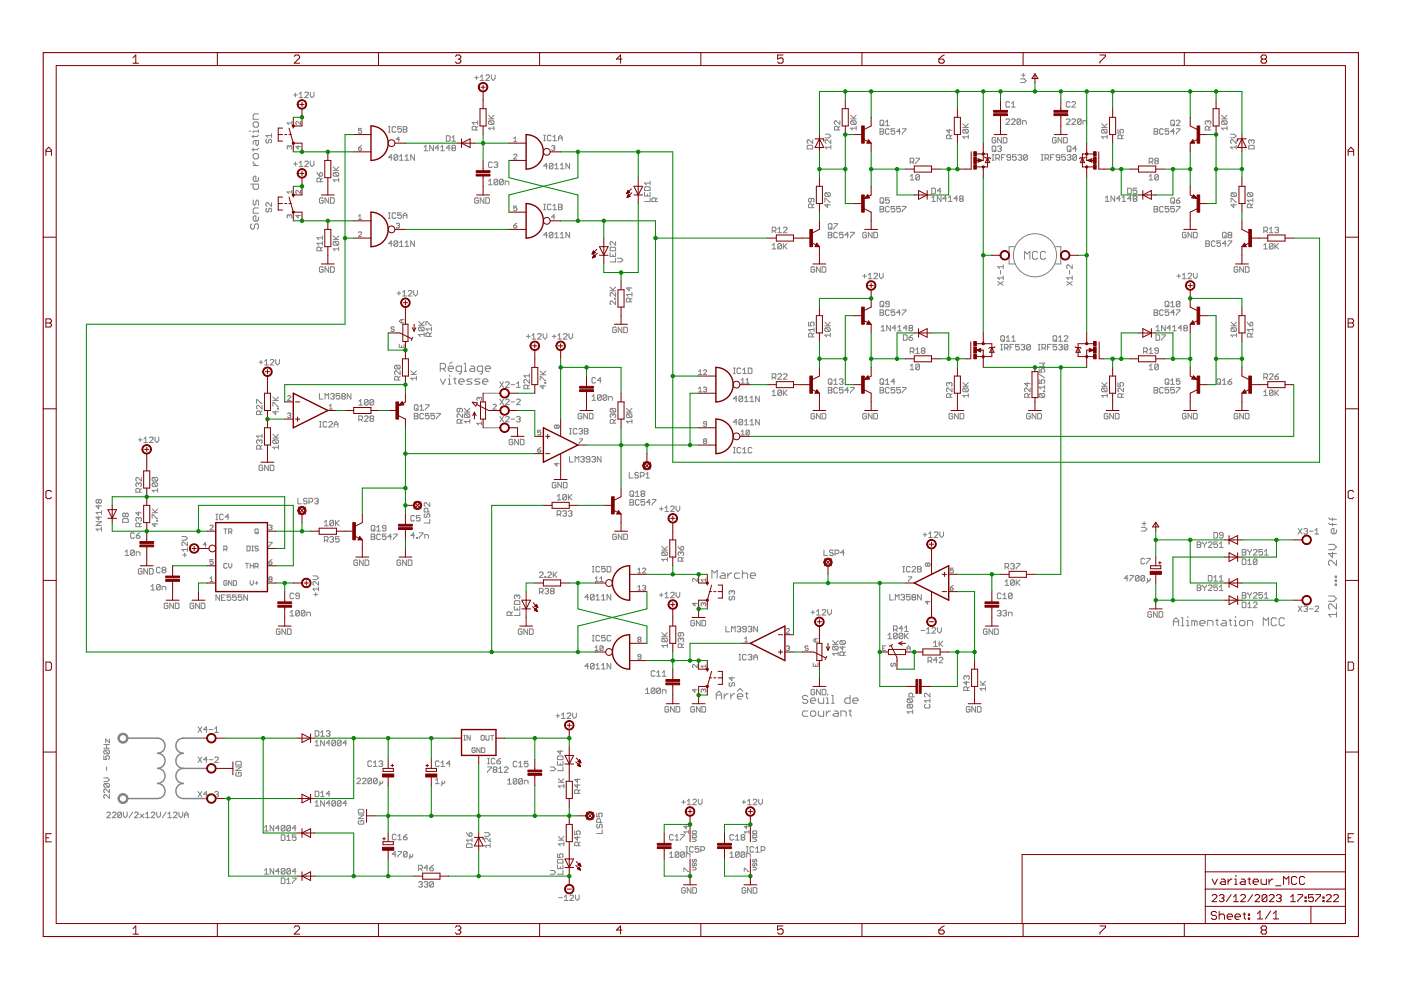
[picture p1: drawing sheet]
<svg xmlns="http://www.w3.org/2000/svg" width="297mm" height="210mm" viewBox="0 0 297 210" stroke-linecap="round" stroke-linejoin="round" font-family="sans-serif">
<g fill="none" stroke="#808080" stroke-width=".21">
<path d="M62.6 19.7v.8M63.4 19.9l.4-.4v1.2M64.6 19.7l.2-.2h.4l.2 .2v.2l-.8 .8h.8M65.8 19.5v.8l.4 .4 .4-.4v-.8M100.6 16.5h.8M101 16.1v.7M101.8 16.3l.4-.4v1.2M101.8 17.1h.8M103 16.1l.2-.2h.4l.2 .2v.2l-.8 .8h.8M104.2 15.9v.8l.4 .4 .4-.4v-.8M216.4 16.7h.8l.4 .4-.4 .4h-.8M216.6 15.9h.8"/>
<path d="M217 15.6v.7M52.8 27.8h.3M53.1 39h1.7v.9l-.3 .3h-.5l-.3-.3v-.9M53.7 26.1l.3-.3h.5l.3 .3v.6l-.3 .3h-.5l-.3-.3zM53.7 32.9l.3-.3h.5l.3 .3v.5l-.3 .3h-.5l-.3-.3zM53.7 28.7v.5M53.7 31.5v.5M53.7 34.3v.2l.6 .6M53.7 35.1h1.1M54.3 29.8v.8l.2 .3 .3-.3v-.8h-.8l-.3 .3v.5M54.8 27.5v.6M54.8 37.6v.6l-.3 .3h-.5l-.3-.3v-.6l.3-.2h.3v1.1"/>
<path d="M54.8 24.2h-.8l-.3 .2v.9h1.1M54.8 27.8h-1.1v.3M54.8 31.5l-.3 .2h-1.1M54.8 28.7l-.3 .2h-1.1M56.6 29.5l-.2 .2v.4l.2 .2 .4-.2v-.4l.2-.2 .4 .2v.4l-.2 .2M57.6 28.3v.8M57.6 28.7h-1.2l.4 .4M61.4 31.1l.2-.2 .3 .2v.3l-.2 .2M61.4 31.1l-.2-.2-.3 .2v.3l.1 .2M61.4 31.1v.1M61.9 25.7v.7M61.9 26.1h-1l.3 .3"/>
<path d="M62.3 20.1h.7M62.3 34.8h.7M62.6 34.4v.7M63.2 30.9v.7l-.5-.5h1M63.4 34.5l.4-.3v1.1M63.4 20.7h.8M63.4 35.3h.8M63.7 25.7v.7l-.6-.7-.4 .2 .2 .5M64.6 34.4l.2-.2h.4l.2 .2v.1l-.8 .8h.8M65.8 34.2v.7l.4 .4 .4-.4v-.7M67.2 36.6l.6 .8M67.8 36.8l.2-.2 .4 .2v.4l-.2 .2h-.4z"/>
<path d="M68 38.5v-.5l-.2-.2h-.4l-.2 .2v.5h1.2M68.4 37.8l-.4 .3M70.7 36.2h1.1M70.7 35.4l.7 .8M70.8 36.6l-.1 .2v.4l.1 .2h.8M70.8 36.6h.8l.2 .2v.4l-.2 .2M70.8 36.6l.8 .8M71.8 38.1h-1.1l.3 .4M71.8 37.8v.7M71.8 35.4l-.6 .6M76 31.4h.5l.2 .3-.2 .2h-.3zM76.7 27.2h-.7v.5l.3-.1 .4 .1v.4l-.2 .1h-.3l-.2-.1"/>
<path d="M76.7 30.9l-.7 .5M82.4 28h.3M82.4 26.9h.3M82.5 26.9v1.1M83.1 33.4h-.7l.6-.6v1.2M83.9 27.1l-.2-.2h-.4l-.2 .2v.7l.2 .2h.4l.2-.2M84.3 33v.8l-.2 .2h-.4l-.2-.2M84.3 33l-.2-.2h-.4l-.2 .2v.8M84.3 33l-.8 .8M84.7 34h.8M84.7 33.2l.4-.4v1.2M84.7 29.5h-.7l.5-.4v1"/>
<path d="M85.1 26.9h-.8v.5l.4-.2 .4 .2v.4l-.2 .2h-.4l-.2-.2M85.5 27.4h.6M85.5 26.9h.6l.2 .2-.2 .3 .2 .4-.2 .2h-.6zM85.9 34h.8M85.9 33.2l.4-.4v1.2M87.9 32.8v1.2l-.8-1.2v1.2M89.9 31.2l.4-.4v1.2M89.9 32h.8M91.9 30.8v1.2l-.8-1.2v1.2M93 31.4h-.7l.6-.6v1.2M93.5 32h.7M93.5 31.2l.3-.4v1.2"/>
<path d="M94.6 28.8h.6l.2 .2v.8l-.2 .2h-.6zM95.4 31.4h-.8l.6-.6v1.2M95.8 30h.8M95.8 29.2l.4-.4v1.2M96 31.4l-.2 .2 .2 .4h.4l.2-.2-.2-.4M96 31.4h.4M96 31.4l-.2-.2 .2-.4h.4l.2 .2-.2 .4M100.9 27.6v-.6l-.2-.2h-.4l-.2 .2v.6h1.2M101.3 26.8l-.4 .4M101.3 26h-1.2l.4 .4M101.3 25.6v.8M103.6 25.2h1.1"/>
<path d="M103.6 24.4l.8 .8M103.6 38.4l.3-.4v1.2M103.6 39.2h.8M103.8 25.6h.7l.2 .2v.4l-.2 .2M103.8 25.6l-.2 .2v.4l.2 .2h.7M103.8 25.6l.7 .8M104.4 34.5l-.2-.1h-.4l-.2 .1v.8l.2 .2h.4l.2-.2M104.7 27.2h-1.1l.3 .4M104.7 26.8v.8M104.7 24.4l-.5 .6M104.8 34.5l.1-.1h.4l.2 .1-.2 .4M105.1 34.9h.2"/>
<path d="M105.3 34.9l.2 .2-.2 .4h-.4l-.1-.2M105.5 38.2l-.2-.2h-.4l-.1 .2v.8M105.5 38.2v.8l-.2 .2h-.4l-.1-.2M105.5 38.2l-.7 .8M106.7 38.2v.8l-.2 .2h-.4l-.2-.2M106.7 38.2l-.2-.2h-.4l-.2 .2v.8M106.7 38.2l-.8 .8M107.1 39.2v-.8h.6l.2 .2v.6M108.9 32.9l.2-.2h.3l.2 .2-.7 .8h.7M108.9 29.4l.3-.3v1M108.9 30.1h.7M115.3 29.8h.4"/>
<path d="M115.3 28.7h.4M115.5 28.7v1.1M116.1 35.2h-.8l.6-.6v1.2M116.8 28.9l-.2-.2h-.4l-.1 .2v.8l.1 .1h.4l.2-.1M116.9 31.1l.2-.2h.4l.1 .2-.1 .3M117.2 34.8v.8l-.2 .2h-.4l-.1-.2M117.2 34.8l-.2-.2h-.4l-.1 .2v.8M117.2 34.8l-.7 .8M117.2 29.8h.8M117.2 29.1l.4-.4v1.1M117.3 31.4h.2M117.5 31.4l.1 .2-.1 .3h-.4l-.2-.2"/>
<path d="M117.6 35.8h.8M117.6 35l.4-.4v1.2M118.4 29.8v-.7l.4-.4 .4 .4v.7M118.4 29.3h.8M118.8 35.8h.8M118.8 35l.4-.4v1.2M120.8 34.6v1.2l-.8-1.2v1.2M136.7 39.8l.2-.2h.7l.2 .2v.6h-1.1zM137.8 38.4v.8M137.8 38.8h-1.1l.4 .4M171.3 30.8h.8l.2 .2v.6h-1.2v-.6zM172.3 29.6v.8l-.8-.8-.4 .2v.4l.2 .2"/>
<path d="M175 28.4h.7l.4 .5-.4 .3h-.7M176.1 31.2h-1.1l.4 .4M176.1 29.6v.8l-.7-.8-.4 .2v.4l.2 .2M176.1 30.8v.8M177.7 27.6v-.6l-.2-.2h-.4l-.2 .2v.6h1.2M178.1 25.6v.8l-.8-.8-.4 .2v.4l.2 .2M178.1 26.8l-.4 .4M180.4 25.2h1.1M180.4 24.4l.7 .8M180.6 25.6l-.2 .2v.4l.2 .2h.7M180.6 25.6h.7l.2 .2v.4l-.2 .2M180.6 25.6l.7 .8"/>
<path d="M181.5 27.2h-1.1l.4 .4M181.5 26.8v.8M181.5 24.4l-.5 .6M186.6 27.3h.6l.2 .2-.2 .4 .2 .4-.2 .2h-.6zM186.6 27.9h.6M186.8 25.5h.4l.2 .2v.8l-.2 .1h-.4l-.2-.1v-.8zM187 26.3l.4 .3M187.7 26.6h.8M187.7 25.9l.5-.4v1.1M188.5 27.5l-.2-.2h-.3l-.3 .2v.8l.3 .2h.3l.2-.2M189.7 27.3h-.8v.6l.4-.2 .4 .2v.4l-.2 .2h-.4l-.2-.2M190.9 27.9h-.8l.6-.6v1.2"/>
<path d="M191.3 27.3h.8l-.8 1.2M193 34.3h.6l.2-.2v-.4l-.2-.2h-.6v1.2M193 37.4l.4-.4v1.2M193 38.2h.8M193.4 34.3l.4 .4M194.2 33.5h.7v.2l-.7 .8v.2M194.9 37.2v.8l-.1 .2h-.4l-.2-.2M194.9 37.2l-.1-.2h-.4l-.2 .2v.8M194.9 37.2l-.7 .8M197.5 39.9h.6l.2 .2v.8l-.2 .2h-.6zM201.3 27.4v.8l-.6-.6h1.1M201.5 29.4v-.6l-.2-.2h-.4l-.2 .2v.6h1.1"/>
<path d="M201.8 28.6l-.3 .4M204.1 26.2l.8 .8M204.1 27h1.2M204.3 27.4h.8l.2 .2v.4l-.2 .2M204.3 27.4l-.2 .2v.4l.2 .2h.8M204.3 27.4l.8 .8M205.3 29h-1.2l.4 .4M205.3 28.6v.8M205.3 26.2l-.6 .6M210.4 34h.3M210.4 32.8h.3M210.4 31.2l.1-.2h.4l.2 .2v.7l-.2 .2h-.4l-.1-.2z"/>
<path d="M210.5 32.8v1.2M210.7 31.7l.4 .4M211.1 33.6h.6l.2-.2v-.4l-.2-.2h-.6v1.2M211.1 29.3l-.2-.2h-.4l-.1 .2v.8l.1 .2h.4l.2-.2v-.4h-.4M211.5 33.6l.4 .4M211.5 31.2l.2-.2h.4l.2 .2-.2 .4M211.9 31.6h.2M212.1 31.6l.2 .1-.2 .4h-.4l-.2-.2M212.3 29.1v1.2l-.8-1.2v1.2M212.3 33.4h.4M212.7 29.1h.6l.2 .2v.8l-.2 .2h-.6zM213.1 32.8h-.8v1.2"/>
<path d="M213.3 25.4l.2-.2h.4l.2 .2v.2l-.8 .8h.8M214.1 21.7l-.2-.2h-.4l-.2 .2v.8l.2 .2h.4l.2-.2M214.3 33.4h-.6l-.2-.2 .2-.4h.4l.2 .2v.8l-.2 .2h-.4l-.2-.2M214.5 25.4l.2-.2h.3l.2 .2v.2l-.7 .8h.7M214.5 21.9l.3-.4v1.2M214.5 22.7h.7M215.5 32.8h-.8v.6l.4-.2 .4 .2v.4l-.2 .2h-.4l-.2-.2M215.9 33l.1-.2h.4l.2 .2-.2 .4M216.2 33.4h.2M216.4 25.4v.8l-.2 .2h-.4l-.2-.2M216.4 25.4l-.2-.2h-.4l-.2 .2v.8M216.4 25.4l-.8 .8"/>
<path d="M216.4 33.4l.2 .2-.2 .4h-.4l-.1-.2M216.8 26.4v-.8h.6l.2 .2v.6M217.8 33v.8l-.2 .2h-.4l-.2-.2M217.8 33l-.2-.2h-.4l-.2 .2v.8M217.8 33l-.8 .8M220.8 34h.4M220.8 32.8h.4M221 32.8v1.2M221.6 33.6h.5l.2-.2v-.4l-.2-.2h-.5v1.2M222 33.6l.3 .4M222.7 33.4h.4M223.5 32.8h-.8v1.2"/>
<path d="M223.9 29.3l-.2-.2h-.3l-.3 .2v.8l.3 .2h.3l.2-.2v-.4h-.4M224.7 33.4h-.6l-.2-.2 .2-.4h.4l.2 .2v.8l-.2 .2h-.4l-.2-.2M225.1 29.1v1.2l-.8-1.2v1.2M225.5 29.1h.6l.2 .2v.8l-.2 .2h-.6zM225.9 32.8h-.8v.6l.4-.2 .4 .2v.4l-.2 .2h-.4l-.2-.2M226.1 25.4l.2-.2h.4l.2 .2v.2l-.8 .8h.8M226.3 33l.2-.2h.4l.2 .2-.2 .4M226.3 31.2l.2-.2h.4l.2 .2v.7l-.2 .2h-.4l-.2-.2zM226.7 33.4h.2M226.7 31.7l.4 .4M226.9 33.4l.2 .2-.2 .4h-.4l-.2-.2M226.9 21.7l-.2-.2h-.4l-.2 .2v.8l.2 .2h.4l.2-.2"/>
<path d="M227.2 25.4l.3-.2h.3l.2 .2v.2l-.8 .8h.8M227.2 21.7l.3-.2h.3l.2 .2v.2l-.8 .8h.8M228.2 33v.8l-.2 .2h-.4l-.1-.2M228.2 33l-.2-.2h-.4l-.1 .2v.8M228.2 33l-.7 .8M228.2 31.6h-.7l.5-.6v1.1M229.2 25.4v.8l-.2 .2h-.4l-.2-.2M229.2 25.4l-.2-.2h-.4l-.2 .2v.8M229.2 25.4l-.8 .8M229.6 26.4v-.8h.6l.2 .2v.6M233.6 27h1.1M233.6 26.2l.8 .8"/>
<path d="M233.8 27.4l-.2 .2v.4l.2 .2h.7M233.8 27.4h.7l.2 .2v.4l-.2 .2M233.8 27.4l.7 .8M234.7 29h-1.1l.4 .4M234.7 28.6v.8M234.7 26.2l-.6 .6M237 27.4v.8h.6l-.2-.4 .2-.4h.4l.2 .2v.4l-.2 .2M237.8 29.4v-.6l-.2-.2h-.4l-.2 .2v.6h1.2M238.2 28.6l-.4 .4M239.1 39.9h.6l.2 .2v.8l-.2 .2h-.6zM241 39.9h-.7v.6l.3-.2 .4 .2v.4l-.2 .2h-.3l-.2-.2M243.6 34.3h.6l.2-.2v-.4l-.2-.2h-.6v1.2"/>
<path d="M243.6 38.2h.8M243.6 37.4l.4-.4v1.2M244 34.3l.4 .4M244.7 27.3h.6l.2 .2-.2 .4 .2 .4-.2 .2h-.6zM244.7 27.9h.6M245 34.1l-.2-.2 .2-.4h.4l.2 .2-.2 .4M245 34.1l-.2 .2 .2 .4h.4l.2-.2-.2-.4M245 34.1h.4M245.6 37.2v.8l-.2 .2h-.4l-.2-.2M245.6 37.2l-.2-.2h-.4l-.2 .2v.8M245.6 37.2l-.8 .8M246.6 27.5l-.2-.2h-.3l-.2 .2v.8l.2 .2h.3l.2-.2"/>
<path d="M247.8 27.3h-.8v.6l.4-.2 .4 .2v.4l-.2 .2h-.4l-.2-.2M248.4 25.5h.4l.2 .2v.8l-.2 .1h-.4l-.2-.1v-.8zM248.6 26.3l.4 .3M249 27.9h-.8l.6-.6v1.2M249.4 27.3h.8l-.8 1.2M249.4 25.7l.2-.2h.4l.2 .2v.2l-.8 .7h.8M256.1 25.8l-.2-.2-.4 .2v.4l.2 .2M256.1 25.8l.2-.2 .4 .2v.4l-.2 .2M256.1 25.8v.2M256.3 27.6v-.6l-.2-.2h-.4l-.2 .2v.6h1.2M256.7 26.8l-.4 .4M259 25.2h1.2"/>
<path d="M259 24.4l.8 .8M259.2 25.6l-.2 .2v.4l.2 .2h.8M259.2 25.6h.8l.2 .2v.4l-.2 .2M259.2 25.6l.8 .8M260.2 27.2h-1.2l.4 .4M260.2 26.8v.8M260.2 24.4l-.6 .6M260.9 28.4h.8l.4 .5-.4 .3h-.8M262.1 31.2h-1.2l.4 .4M262.1 29.6v.8l-.8-.8-.4 .2v.4l.2 .2M262.1 30.8v.8M264.9 30.8h.8l.2 .2v.6h-1.1v-.6z"/>
<path d="M265.3 29.8l-.2-.2-.3 .2v.4l.1 .2M265.3 29.8l.2-.2 .4 .2v.4l-.2 .2M265.3 29.8v.2M53.4 47.5l-.3 .2v.6l.3 .3h.3l.3-.3v-.6l.3-.2h.2l.3 .2v.6l-.3 .3M53.7 42.4v.8l.3 .3 .3-.3v-.5l.2-.3 .3 .3v.8M54.8 46v.6l-.3 .3h-.5l-.3-.3v-.6l.3-.2h.3v1.1M54.8 44.1h-.8l-.3 .3v.8h1.1M56.6 44.2l-.2 .1v.4l.2 .2 .4-.2v-.4l.2-.1 .4 .1v.4l-.2 .2M57.6 43v.8l-.8-.8-.4 .2v.4l.2 .2M61.4 45.7l.2-.2 .3 .2v.3l-.2 .2M61.4 45.7l-.2-.2-.3 .2v.3l.1 .2M61.4 45.7v.2"/>
<path d="M61.9 40.4v.6M61.9 40.7h-1l.3 .3M63.2 45.5v.7l-.5-.5h1M63.7 40.4v.6l-.8-.6-.2 .1v.4l.2 .1M68 53.2v-.6l-.2-.2h-.4l-.2 .2v.6h1.2M68.4 50.4h-1.2l.4 .4M68.4 50v.8M68.4 51.2v.8M68.4 52.4l-.4 .4M68.4 51.6h-1.2l.4 .4M68.5 42.1l-.2-.2h-.4l-.2 .2v.8l.2 .2h.4l.2-.2v-.4h-.4M68.5 56.7l-.2-.1h-.4l-.2 .1v.8l.2 .2h.4l.2-.2v-.4h-.4"/>
<path d="M69.7 41.9v1.2l-.8-1.2v1.2M69.7 56.6v1.1l-.8-1.1v1.1M70.1 41.9h.6l.2 .2v.8l-.2 .2h-.6zM70.1 56.6h.6l.2 .1v.8l-.2 .2h-.6zM70.7 50.8h1.1M70.7 50l.7 .8M70.8 51.2h.8l.2 .2v.4l-.2 .2M70.8 51.2l-.1 .2v.4l.1 .2h.8M70.8 51.2l.8 .8M71.8 52.8h-1.1l.3 .4M71.8 52.4v.8M71.8 50l-.6 .6"/>
<path d="M76 49.3l.2-.1h.3l.2 .1-.7 .9h.7M76 45.8l.3-.3v1M76 46.5h.7M82.4 46.3h.3M82.4 45.1h.3M82.5 45.1v1.2M83.1 51.7h-.7l.6-.6v1.1M83.9 45.3l-.2-.2h-.4l-.2 .2v.8l.2 .2h.4l.2-.2M84 47.5l.2-.2h.3l.2 .2-.2 .3M84.3 51.3l-.2-.2h-.4l-.2 .2v.7M84.3 51.3v.7l-.2 .2h-.4l-.2-.2M84.3 51.3l-.8 .7"/>
<path d="M84.4 47.8h.1M84.5 47.8l.2 .2-.2 .3h-.3l-.2-.1M84.7 52.2h.8M84.7 51.5l.4-.4v1.1M85.1 45.1h-.8v.6l.4-.2 .4 .2v.4l-.2 .2h-.4l-.2-.2M85.5 45.7h.8M85.5 46.3v-.8l.4-.4 .4 .4v.8M85.9 52.2h.8M85.9 51.5l.4-.4v1.1M87.9 51.1v1.1l-.8-1.1v1.1M101.4 42.1l-.2-.2h-.4l-.2 .2v.8l.2 .2h.4l.2-.2v-.4h-.4M102.6 41.9v1.2l-.8-1.2v1.2"/>
<path d="M103 41.9h.6l.2 .2v.8l-.2 .2h-.6zM108.9 47.8h.5l.2 .4-.2 .1h-.3l-.2-.1zM109.6 43.7h-.7v.5l.3-.2 .4 .2v.3l-.2 .2h-.3l-.2-.2M109.6 47.3l-.7 .5M115.3 44.5h.4M115.3 43.3h.4M115.5 43.3v1.2M116.1 49.8h-.8l.6-.5v1.1M116.8 43.5l-.2-.2h-.4l-.1 .2v.8l.1 .2h.4l.2-.2M117.2 49.4l-.2-.1h-.4l-.1 .1v.8M117.2 49.4v.8l-.2 .2h-.4l-.1-.2M117.2 49.4l-.7 .8"/>
<path d="M117.2 43.7l.4-.4v1.2M117.2 44.5h.8M117.6 50.4h.8M117.6 49.6l.4-.3v1.1M117.6 46h-.7l.6-.5v1M118.4 43.3h.6l.2 .2-.2 .4 .2 .4-.2 .2h-.6zM118.4 43.9h.6M118.8 50.4h.8M118.8 49.6l.4-.3v1.1M120.8 49.3v1.1l-.8-1.1v1.1M129.3 52.6l.2-.2h.8l.2 .2v.6h-1.2zM129.3 53.6v.8h1.2v-.8"/>
<path d="M129.9 54v.4M130.5 51.2v.8l-.8-.8-.4 .2v.4l.2 .2M130.5 54.8v.7h-1.2M130.9 54.8h.8l.4 .3-.4 .4h-.8M136.7 40.8v.8h1.1v-.8M137.2 41.2v.4M137.8 42v.7h-1.1M139 42.7v-.5l-.2-.2h-.4l-.2 .2v.5h1.2M139.4 42l-.4 .4M163.7 52l.4-.4v1.2M163.7 52.8h.8M163.7 49h.6l.2-.3v-.3l-.2-.2h-.6v1.1"/>
<path d="M164.1 49l.4 .3M164.9 48.6l.4-.4v1.1M164.9 49.3h.8M165.7 51.8l-.8 .8M165.7 51.8v.8l-.2 .2h-.4l-.2-.2M165.7 51.8l-.2-.2h-.4l-.2 .2v.8M166.1 51.6v1.2M166.1 48.4l.2-.2h.4l.2 .2v.2l-.8 .7h.8M166.3 52.2l.6 .6M166.9 51.6l-.8 .8M172 42.1v.6l-.2 .1-.4-.1v-.5l.2-.1h.8l.2 .1v.5l-.2 .1M172.2 44v-.6l-.2-.2h-.4l-.2 .2v.6h1.2"/>
<path d="M172.6 43.2l-.4 .4M172.7 56.7l-.2-.1h-.4l-.1 .1v.8l.1 .2h.4l.2-.2v-.4h-.4M173.9 56.6v1.1l-.8-1.1v1.1M174.3 56.6h.6l.2 .1v.8l-.2 .2h-.6zM174.9 42.8v-.7h.2l.8 .7h.1M175.1 40.9l-.2 .2v.4l.2 .2h.8M175.1 40.9h.8l.1 .2v.4l-.1 .2M175.1 40.9l.8 .8M175.5 43.2v.8l-.6-.6h1.1M175.6 49.3h.6l.2 .1-.2 .4 .2 .4-.2 .2h-.6zM175.6 49.8h.6M175.8 47.4h.4l.2 .2v.8l-.2 .2h-.4l-.2-.2v-.8z"/>
<path d="M176 48.2l.4 .4M176.8 47.4h.8v.2l-.8 .8v.2M177.6 49.4l-.2-.1h-.4l-.2 .1v.8l.2 .2h.4l.2-.2M178.8 49.3h-.8v.5l.4-.2 .4 .2v.4l-.2 .2h-.4l-.2-.2M179.9 49.8h-.7l.5-.5v1.1M180.3 49.3h.8v.1l-.8 .8v.2M182.9 58.5h.8M183.3 58.1v.8M183.7 49.4l-.2-.1h-.4l-.2 .1v.8l.2 .2h.4l.2-.2v-.4h-.4M184.1 58.3l.4-.4v1.2M184.1 59.1h.8M184.9 49.3v1.1l-.8-1.1v1.1"/>
<path d="M185.3 58.1l.2-.2h.4l.2 .2v.2l-.8 .8h.8M185.3 49.3h.6l.2 .1v.8l-.2 .2h-.6zM186.5 57.9v.8l.4 .4 .3-.4v-.8M186.6 43.8h.6l.2 .2-.2 .3 .2 .4-.2 .2h-.6zM186.6 44.3h.6M186.8 41.9h.4l.2 .2v.8l-.2 .2h-.4l-.2-.2v-.8zM187 42.7l.4 .4M188.5 41.9h-.8v.6l.5-.2 .3 .2v.4l-.2 .2h-.3l-.3-.2M188.5 44l-.2-.2h-.3l-.3 .2v.7l.3 .2h.3l.2-.2M189.7 43.8h-.8v.5l.4-.1 .4 .1v.4l-.2 .2h-.4l-.2-.2M190.9 43.8h-.8v.5l.4-.1 .4 .1v.4l-.2 .2h-.4l-.2-.2M191.3 43.8h.8l-.8 1.1"/>
<path d="M197.5 42.7h.8M197.5 41.9l.5-.3v1.1M199.5 41.6v1.1l-.8-1.1v1.1M199.5 40.5h-.8l.6-.6v1.2M200.7 42.1h-.8l.6-.5v1.1M201.1 42.7h.8M201.1 41.9l.4-.3v1.1M203.1 42.1h-.8l.5-.5v1.1M203.6 42.1l-.1 .2 .1 .4h.4l.2-.2-.2-.4M203.6 42.1h.4M203.6 42.1l-.1-.2 .1-.3h.4l.2 .1-.2 .4M211.5 59.7l1.2 .8"/>
<path d="M212.1 57.3v.8M212.7 58.9h-1.2l.4 .4M212.7 56.6h-1.2l.4 .3M212.7 56.2v.7M212.7 58.5v.8M212.7 59.7l-1.2 .8M215.1 52.3h-1.1v3.7h1.1M217.2 55v-1.7l.6 .5 .6-.5v1.7M220 53.6l-.2-.3h-.6l-.3 .3v1.1l.3 .3h.6l.2-.3M221.7 53.6l-.3-.3h-.5l-.3 .3v1.1l.3 .3h.5l.3-.3M223.8 52.3h1.1v3.7h-1.1M226.2 59.7l1.1 .8"/>
<path d="M226.8 57.3v.8M227.3 58.9h-1.1l.3 .4M227.3 56.2v.7l-.8-.7-.3 .1v.4l.2 .2M227.3 59.7l-1.1 .8M227.3 58.5v.8M234.4 41.9l.4-.3v1.1M234.4 42.7h.7M236.3 41.6v1.1l-.8-1.1v1.1M237.5 42.1h-.8l.6-.5v1.1M237.9 42.7h.8M237.9 41.9l.4-.3v1.1M239.9 42.1h-.8l.6-.5v1.1"/>
<path d="M240.5 42.1l-.2-.2 .2-.3h.3l.2 .1-.2 .4M240.5 42.1l-.2 .2 .2 .4h.3l.2-.2-.2-.4M240.5 42.1h.3M244.7 43.8h.6l.2 .2-.2 .3 .2 .4-.2 .2h-.6zM244.7 44.3h.6M246.6 44l-.2-.2h-.3l-.2 .2v.7l.2 .2h.3l.2-.2M247.8 43.8h-.8v.5l.4-.1 .4 .1v.4l-.2 .2h-.4l-.2-.2M248.4 41.9h.4l.2 .2v.8l-.2 .2h-.4l-.2-.2v-.8zM248.6 42.7l.4 .4M249 43.8h-.8v.5l.4-.1 .4 .1v.4l-.2 .2h-.4l-.2-.2M249.4 43.8h.8l-.8 1.1M249.4 42.5h.6l.2 .4-.2 .2h-.4l-.2-.2z"/>
<path d="M249.5 58.5h.8M249.9 58.1v.8M250.2 41.9l-.8 .6M250.7 59.1h.8M250.7 58.3l.4-.4v1.2M251.5 49.4l-.2-.1h-.4l-.2 .1v.8l.2 .2h.4l.2-.2v-.4h-.4M251.9 58.1l.2-.2h.4l.2 .2v.2l-.8 .8h.8M252.7 49.3v1.1l-.8-1.1v1.1M253 49.3h.6l.2 .1v.8l-.2 .2h-.6zM253 57.9v.8l.4 .4 .4-.4v-.8M255.7 51.1h.5l.2 .2-.2 .4 .2 .3-.2 .2h-.5zM255.7 51.7h.5"/>
<path d="M257.6 51.3l-.2-.2h-.4l-.2 .2v.7l.2 .2h.4l.2-.2M258.8 51.1h-.8v.6l.4-.2 .4 .2v.3l-.2 .2h-.4l-.2-.2M259.2 49.4l.2-.1h.4l.2 .1v.8l-.2 .2h-.4l-.2-.2zM259.6 50l.4 .4M260 51.7h-.8l.6-.6v1.1M260.4 51.1h.8v.2l-.8 .7v.2M260.6 49.8l-.2-.2 .2-.3h.4l.2 .1-.2 .4M260.6 49.8l-.2 .2 .2 .4h.4l.2-.2-.2-.4M260.6 49.8h.4M261 42.8v-.7h.2l.8 .7h.2M261.2 40.9l-.2 .2v.4l.2 .2h.8M261.2 40.9h.8l.2 .2v.4l-.2 .2"/>
<path d="M261.2 40.9l.8 .8M261.6 43.2v.8l-.6-.6h1.2M262.4 56.7l-.1-.1h-.4l-.2 .1v.8l.2 .2h.4l.1-.2v-.4h-.3M263.6 56.6v1.1l-.8-1.1v1.1M264 56.6h.6l.2 .1v.8l-.2 .2h-.6zM264.6 40.9h.8l.2 .2v.4l-.2 .2M264.6 40.9l-.1 .2v.4l.1 .2h.8M264.6 40.9l.8 .8M265.2 44v-.6l-.2-.2h-.4l-.1 .2v.6h1.1M265.6 42.1v.7M265.6 43.2l-.4 .4M265.6 42.5h-1.1l.3 .3"/>
<path d="M267.9 49h.6l.2-.3v-.3l-.2-.2h-.6v1.1M267.9 52l.4-.4v1.2M267.9 52.8h.8M268.3 49l.4 .3M269.1 48.6l.4-.4v1.1M269.1 49.3h.8M269.9 51.8l-.2-.2h-.4l-.2 .2v.8M269.9 51.8v.8l-.2 .2h-.4l-.2-.2M269.9 51.8l-.8 .8M270.3 51.6v1.2M270.3 48.4l.2-.2h.4l.2 .2-.2 .3M270.5 52.2l.6 .6"/>
<path d="M270.7 48.7h.2M270.9 48.7l.2 .3-.2 .3h-.4l-.2-.2M271.1 51.6l-.8 .8M54.9 76.8h.8M55.3 76.4v.8M56.1 76.6l.4-.4v1.2M56.1 77.4h.8M57.3 76.4l.2-.2h.4l.2 .2v.2l-.8 .8h.8M58.5 76.2v.8l.4 .4 .3-.4v-.8M83.6 69.4l-.2-.1h-.3l-.2 .3 .2 .2h.3l.2 .3-.2 .2-.5-.2M83.8 77.4l.8 .8M83.8 77.4l-.1 .2v.4l.1 .2h.8"/>
<path d="M83.8 77.4h.8l.2 .2v.4l-.2 .2M84.2 62.2h.8M84.6 61.8v.8M84.6 73v.6h1.1v-.6M84.8 78.6v.8l-.7-.8-.4 .2v.4l.1 .2M84.8 79.8l-.4 .4M85.2 67.8v.7M85.2 73.3v.3M85.4 62l.3-.4v1.2M85.4 62.8h.7M85.7 67.8h-.7l-.4 .3 .4 .4h.7M86.6 61.8l.1-.2h.4l.2 .2v.2l-.7 .8h.7"/>
<path d="M87.1 79.4h1.2M87.1 78.6l.8 .8M87.7 61.6v.8l.4 .4 .4-.4v-.8M88.3 79.8v.8M88.3 78.6l-.6 .6M88.8 69h1.1M88.8 68.2l.7 .8M88.9 69.4l-.1 .2v.4l.1 .1h.8M88.9 69.4h.8l.2 .2v.4l-.2 .1M88.9 69.4l.8 .7M89.9 68.2l-.6 .6M89.9 70.9h-1.1l.4 .4"/>
<path d="M89.9 70.5v.8M90.3 69v-.8h.2l.8 .8h.2M91.1 71.3v-.6l-.2-.2h-.4l-.2 .2v.6h1.2M91.5 70.5l-.4 .4M91.5 69.7h-1.2l.4 .4M91.5 69.4v.7M93.3 78.2h.9l.3-.3v-.6l-.3-.3h-.9v1.7M93.9 78.2l.6 .5M95 78.2h1.2v-.3l-.3-.3h-.6l-.3 .3v.6l.3 .2h.6M95.3 79.5v.3M95.9 76.8l-.6 .2M97.8 78.7h-.8l-.3-.2v-.6l.3-.3h.8v1.4l-.2 .3h-.3"/>
<path d="M98.4 77h.3v1.7M98.4 78.7h.6M99.8 77.6h.6l.2 .3v.8h-.8l-.3-.2 .3-.3h.8M102.3 78.7h-.8l-.3-.2v-.6l.3-.3h.8v1.4l-.3 .3h-.2M102.9 78.2h1.1v-.3l-.3-.3h-.5l-.3 .3v.6l.3 .2h.5M111.6 71.3h.8M112 70.9v.8M112.2 79.3v.8M112.2 79.7h-1.1l.4 .4M112.8 71.1l.4-.4v1.2M112.8 71.9h.8M114 70.9l.2-.2h.4l.1 .2v.2l-.7 .8h.7"/>
<path d="M114.5 79.5h1.2M114.5 78.7l.8 .8M115.1 70.7v.8l.4 .4 .4-.4v-.8M115.7 78.7l-.6 .6M117.1 71.3h.8M117.5 70.9v.8M118.3 71.1l.4-.4v1.2M118.3 71.9h.8M119.5 70.9l.2-.2h.3l.2 .2v.2l-.7 .8h.7M120.6 70.7v.8l.4 .4 .4-.4v-.8M129.3 61.7h1.2M129.3 60.9l.8 .8"/>
<path d="M130.3 63.2h.2v.2h-.2zM130.5 62v.8l-.8-.8-.4 .3v.3l.2 .2M130.5 63.8v.8l-.8-.8-.4 .2v.4l.2 .2M130.5 60.9l-.6 .5M130.7 69.6l-.2-.2h-.4l-.2 .2v.7l.2 .2h.4l.2-.2v-.4h-.4M131.8 69.4v1.1l-.7-1.1v1.1M132.2 69.4h.6l.2 .2v.7l-.2 .2h-.6zM133.4 60.9v.8l-.6-.6h1.2M133.6 64v-.6l-.2-.2h-.4l-.2 .2v.6h1.2M134 62v.8M134 63.2l-.4 .4M134 62.4h-1.2l.4 .4"/>
<path d="M148.1 79.4h.7M148.1 78.8l.4-.4v1M149.1 78.6l.2-.2h.3l.2 .2v.2l-.7 .6h.7M155.5 79.2h.4M155.5 78h.4M155.7 78v1.2M157.1 78.2l-.2-.2h-.4l-.2 .2v.8l.2 .2h.4l.2-.2M157.5 79.2h.7M157.5 78.4l.4-.4v1.2M158.6 78h.6l.2 .2v.8l-.2 .2h-.6zM164.9 79.4l.2-.2h.4l.2 .2v.3l-.8 .7h.8M166.1 79.4l.2-.2h.4l.2 .2v.3l-.8 .7h.8"/>
<path d="M171.4 68.3v.8h.6l-.2-.4 .2-.4h.4l.2 .2v.4l-.2 .2M172.2 71.4v-.5l-.2-.2h-.4l-.2 .2v.5h1.2M172.6 69.5v.8M172.6 70.7l-.4 .4M172.6 69.9h-1.2l.4 .4M174.9 69.1h1.1M174.9 68.3l.8 .8M175.1 69.5l-.2 .2v.4l.2 .2h.8M175.1 69.5h.8l.1 .2v.4l-.1 .2M175.1 69.5l.8 .8M176 70.7v.7M176 71.1h-1.1l.4 .3"/>
<path d="M176 68.3l-.5 .6M186.6 65.7h.6l.2 .2-.2 .4 .2 .4-.2 .2h-.6zM186.6 66.3h.6M186.8 63.9h.4l.2 .2v.8l-.2 .1h-.4l-.2-.1v-.8zM186.8 70.1h.8M186.8 69.4l.4-.4v1.1M187 64.7l.4 .3M188.5 64.5h-.5l-.3-.2 .3-.4h.3l.2 .2v.8l-.2 .1h-.3l-.3-.1M188.5 65.9l-.2-.2h-.3l-.3 .2v.8l.3 .2h.3l.2-.2M188.8 69v1.1l-.8-1.1v1.1M189.7 65.7h-.8v.6l.4-.2 .4 .2v.4l-.2 .2h-.4l-.2-.2M190 69.6h-.8l.6-.6v1.1"/>
<path d="M190.4 70.1h.7M190.4 69.4l.4-.4v1.1M190.9 66.3h-.8l.6-.6v1.2M191.3 65.7h.8l-.8 1.2M191.5 71h.6l.2 .2v.8l-.2 .2h-.6zM192.3 69.6h-.8l.6-.6v1.1M192.7 71.6h.6l.2 .4-.2 .2h-.4l-.2-.2zM192.9 69.6l-.2-.2 .2-.4h.4l.2 .2-.2 .4M192.9 69.6l-.2 .2 .2 .3h.4l.2-.1-.2-.4M192.9 69.6h.4M193 74.5h.6l.2-.1v-.4l-.2-.2h-.6v1.1M193 77.6l.4-.4v1.2"/>
<path d="M193 78.4h.8M193.4 74.5l.4 .4M193.5 71l-.8 .6M194.2 74.1l.3-.3v1.1M194.2 74.9h.7M194.9 77.4l-.1-.2h-.4l-.2 .2v.8M194.9 77.4v.8l-.1 .2h-.4l-.2-.2M194.9 77.4l-.7 .8M195.5 74.4l-.2-.3 .2-.3h.4l.2 .2-.2 .4M195.5 74.4l-.2 .1 .2 .4h.4l.2-.2-.2-.3M195.5 74.4h.4M212.2 74.2h.4"/>
<path d="M212.2 73h.4M212.2 71.4l.2-.2h.4l.2 .2v.8l-.2 .1h-.4l-.2-.1zM212.4 73v1.2M212.6 72l.4 .3M213 73.8h.6l.1-.2v-.4l-.1-.2h-.6v1.2M213.4 71.6l.3-.4v1.1M213.4 73.8l.3 .4M213.4 72.3h.7M214.1 73.6h.4M214.5 72.3h.8M214.5 71.6l.4-.4v1.1M214.9 73h-.8v1.2"/>
<path d="M216.1 73h-.8v.6l.4-.2 .4 .2v.4l-.2 .2h-.4l-.2-.2M216.5 73.2l.2-.2h.4l.2 .2-.2 .4M216.9 73.6h.2M217.1 73.6l.2 .2-.2 .4h-.4l-.2-.2M218.5 73.2v.8l-.2 .2h-.4l-.2-.2M218.5 73.2l-.2-.2h-.4l-.2 .2v.8M218.5 73.2l-.8 .8M220.1 74.2h.4M220.1 73h.4M220.3 78.2v.7h.6l-.2-.4 .2-.3h.4l.2 .2v.3l-.2 .2M220.3 73v1.2M220.3 79.3l1.2 .8"/>
<path d="M220.3 77h1.2l-.4 .4 .4 .4h-1.2M220.9 73.8h.6l.2-.2v-.4l-.2-.2h-.6v1.2M221.3 73.8l.4 .4M222.1 73.6h.4M222.9 73h-.8v1.2M223.3 71.4l.2-.2h.4l.1 .2v.8l-.1 .1h-.4l-.2-.1zM223.7 72l.3 .3M224 73h-.7v.6l.4-.2 .3 .2v.4l-.1 .2h-.4l-.2-.2M224.5 73.2l.1-.2h.4l.2 .2-.2 .4M224.5 72.3h.7M224.5 71.6l.3-.4v1.1M224.8 73.6h.2"/>
<path d="M225 73.6l.2 .2-.2 .4h-.4l-.1-.2M225.6 71.4l.2-.2h.4l.2 .2v.2l-.8 .7h.8M226.4 73.2v.8l-.2 .2h-.4l-.2-.2M226.4 73.2l-.2-.2h-.4l-.2 .2v.8M226.4 73.2l-.8 .8M242.5 74.5h.6l.1-.1v-.4l-.1-.2h-.6v1.1M242.9 74.5l.3 .4M243.6 74.1l.4-.3v1.1M243.6 77.6l.4-.4v1.2M243.6 78.4h.8M243.6 74.9h.8M244.7 65.7h.6l.2 .2-.2 .4 .2 .4-.2 .2h-.6z"/>
<path d="M244.7 66.3h.6M245.1 69.4l.4-.4v1.1M245.1 71h.6l.2 .2v.8l-.2 .2h-.6zM245.1 70.1h.8M245.6 74.4h-.6l-.2-.3 .2-.3h.4l.2 .2v.7l-.2 .2h-.4l-.2-.2M245.6 77.4l-.2-.2h-.4l-.2 .2v.8M245.6 77.4v.8l-.2 .2h-.4l-.2-.2M245.6 77.4l-.8 .8M246.3 71h.8v.2l-.8 .8v.2M246.6 65.9l-.2-.2h-.3l-.2 .2v.8l.2 .2h.3l.2-.2M247.1 69v1.1l-.8-1.1v1.1M247.2 63.9h.4l.2 .2v.8l-.2 .1h-.4l-.2-.1v-.8z"/>
<path d="M247.4 64.7l.4 .3M247.8 65.7h-.8v.6l.4-.2 .4 .2v.4l-.2 .2h-.4l-.2-.2M248.2 69.6h-.8l.6-.6v1.1M248.2 65h.8M248.2 64.3l.4-.4v1.1M248.6 69.4l.4-.4v1.1M248.6 70.1h.8M249 66.3h-.8l.6-.6v1.2M249.4 65.7h.8l-.8 1.2M250.2 64.1v.8l-.2 .1h-.4l-.2-.1M250.2 64.1l-.2-.2h-.4l-.2 .2v.8M250.2 64.1l-.8 .8"/>
<path d="M250.6 69.6h-.8l.6-.6v1.1M251.2 69.6l-.2-.2 .2-.4h.4l.2 .2-.2 .4M251.2 69.6l-.2 .2 .2 .3h.4l.2-.1-.2-.4M251.2 69.6h.4M261 69.1h1.2M261 68.3l.8 .8M261.2 69.5l-.2 .2v.4l.2 .2h.8M261.2 69.5h.8l.2 .2v.4l-.2 .2M261.2 69.5l.8 .8M262.2 70.7v.7M262.2 71.1h-1.2l.4 .3M262.2 68.3l-.6 .6"/>
<path d="M264.5 68.3l.5 .8M265.2 68.3l.4 .2v.4l-.2 .2h-.4v-.6zM265.2 71.4v-.5l-.2-.2h-.4l-.1 .2v.5h1.1M265.6 69.5v.8M265.6 69.9h-1.1l.3 .4M265.6 70.7l-.4 .4M269.1 79.4l.2-.2h.4l.2 .2v.3l-.8 .7h.8M270.3 79.8h.6l.2 .4-.2 .2h-.4l-.2-.2zM271.1 79.2l-.8 .6M29.3 93.3h.8M29.7 92.9v.7M30.5 93.1l.4-.4v1.1"/>
<path d="M30.5 93.8h.8M31.7 92.9l.2-.2h.4l.2 .2v.2l-.8 .7h.8M32.9 92.7v.8l.4 .3 .4-.3v-.8M54.4 85.5v-.7h.2l.8 .7h.2M55 93.5l-.2-.2-.4 .2v.3l.2 .2M55 93.5l.2-.2 .4 .2v.3l-.2 .2M55 93.5v.1M55.2 87.9v-.6l-.2-.2h-.4l-.2 .2v.6h1.2M55.2 95.2v-.6l-.2-.2h-.4l-.2 .2v.6h1.2M55.6 85.9v.8l-.8-.8-.4 .2v.4l.2 .2M55.6 94.4l-.4 .4M55.6 92.1v.8"/>
<path d="M55.6 92.5h-1.2l.4 .4M55.6 87.1l-.4 .4M55.7 98.8l-.2-.2h-.4l-.2 .2v.8l.2 .2h.4l.2-.2v-.4h-.4M56.9 98.6v1.2l-.8-1.2v1.2M57.3 98.6h.6l.2 .2v.8l-.2 .2h-.6zM57.8 86.1v-.8h.3l.7 .8h.2M57.8 92.9h1.2M57.8 92.1l.8 .8M57.8 84.9h1.2M57.8 84.2l.8 .7M58.1 93.3h.7l.2 .2v.3l-.2 .2M58.1 93.3l-.3 .2v.3l.3 .2h.7"/>
<path d="M58.1 93.3l.7 .7M58.4 87.1v.8l-.6-.6h1.2M58.8 86.5h.2v.2h-.2zM59 94.8h-1.2l.5 .4M59 94.4v.8M59 92.1l-.6 .6M59 84.2l-.6 .6M61 84.1l.1-.2h.4l.1 .2v.1l-.6 .7h.6M61 87.7l.1-.1h.4l.1 .1-.1 .4M61.3 88.1h.2M61.5 88.1l.1 .1-.1 .4h-.4l-.1-.2M67.7 89.4h.4"/>
<path d="M67.7 83.4v1.2h.8M67.7 90.6h.4M67.9 89.4v1.2M68.9 84.6v-1.2l.4 .4 .4-.4v1.2M69.3 89.6l-.2-.2h-.4l-.2 .2v.8l.2 .2h.4l.2-.2M69.7 89.6l.2-.2h.4l.2 .2v.2l-.8 .8h.8M69.8 86.7h.7M69.8 86.1l.3-.4v1M70.1 83.6l.2-.2h.4l.2 .2-.2 .4M70.5 84h.2M70.7 84l.2 .2-.2 .4h-.4l-.2-.2M70.9 90.6v-.8l.4-.4 .3 .4v.8"/>
<path d="M70.9 90h.7M72.1 83.4h-.8v.6l.3-.2 .5 .2v.4l-.2 .2h-.4l-.2-.2M72.6 84l-.1 .2 .1 .4h.4l.2-.2-.2-.4M72.6 84h.4M72.6 84l-.1-.2 .1-.4h.4l.2 .2-.2 .4M74.4 83.4v1.2l-.8-1.2v1.2M76.1 88.9h.6l.2-.1v-.4l-.2-.2h-.6v1.1M76.1 85.1l.4-.4v1.2M76.1 85.9h.8M76.5 88.9l.4 .4M77.3 88.4l.1-.2h.5l.1 .2v.2l-.7 .7h.7M78 84.9v.8l-.1 .2h-.5l-.1-.2"/>
<path d="M78 84.9l-.1-.2h-.5l-.1 .2v.8M78 84.9l-.7 .8M78.6 88.8l-.2-.2 .2-.4h.4l.2 .2-.2 .4M78.6 88.8l-.2 .1 .2 .4h.4l.2-.1-.2-.4M78.6 88.8h.4M79.2 84.9v.8l-.2 .2h-.4l-.2-.2M79.2 84.9l-.2-.2h-.4l-.2 .2v.8M79.2 84.9l-.8 .8M84.4 80.6v-.6l-.2-.2h-.4l-.1 .2v.6h1.1M87.8 87.7h.6l.2 .1-.2 .4 .2 .4-.2 .2h-.6zM87.8 88.2h.6M87.8 86l.2-.2h.4l.2 .2v.8l-.2 .2h-.4l-.2-.2z"/>
<path d="M88.2 86.6l.4 .4M88.3 80.2h-1.2l.4 .4M89 87h.8M89 86.2l.4-.4v1.2M89.8 87.8l-.2-.1h-.4l-.2 .1v.8l.2 .2h.4l.2-.2M90.2 85.8h.8v.2l-.8 .8v.2M91 87.7h-.8v.5l.4-.2 .4 .2v.4l-.2 .2h-.4l-.2-.2M92.2 87.7h-.8v.5l.4-.2 .4 .2v.4l-.2 .2h-.4l-.2-.2M92.6 87.7h.7v.1l-.7 .8v.2M93.3 80.3l.6 1.2 .6-1.2M95 80.3h.3v1.2M95 81.5h.6"/>
<path d="M96.2 80.3h.5M96.4 80.1v1.1l.3 .3M97.3 80.9h1.1v-.3l-.3-.3h-.5l-.3 .3v.6l.3 .3h.5M97.5 86.6v.6l-.2 .2-.4-.2v-.4l.2-.2h.8l.2 .2v.4l-.2 .2M97.7 89.7v-.6l-.2-.2h-.4l-.2 .2v.6h1.2M98.1 87.8v.7l-.8-.7-.4 .2v.3l.2 .2M98.1 88.9l-.4 .4M98.4 87.4h1.2M98.4 86.6l.8 .8M98.6 87.8l-.2 .2v.3l.2 .2h.8M98.6 87.8h.8l.2 .2v.3l-.2 .2M98.6 87.8l.8 .7"/>
<path d="M99.6 89.3h-1.2l.4 .4M99.6 88.9v.8M99.6 86.6l-.6 .6M100.1 80.3h-.8l-.3 .3 .3 .3h.5l.3 .3-.3 .3h-.8M101.6 84.4l.2-.2 .3 .2v.4l-.2 .1M101.6 84.4l-.1-.2-.4 .2v.4l.2 .1M101.6 84.4v.2M101.8 80.3h-.9l-.3 .3 .3 .3h.6l.3 .3-.3 .3h-.9M102.1 89.7h-1l.4 .4M102.1 89.4v.7M102.3 80.9h1.1v-.3l-.2-.3h-.6l-.3 .3v.6l.3 .3h.6M102.4 83.4h3.7"/>
<path d="M102.4 90.7h3.7M104.5 85.9l.2-.2h.4l.1 .2-.7 .8h.7M106 81l.8 1.1M106 84.6l.8 1.2M106 88.3l.8 1.2M106.8 81l-.8 1.1M106.8 84.6l-.8 1.2M106.8 88.3l-.8 1.2M107.2 81.2l.2-.2h.4l.1 .2v.2l-.7 .7h.7M107.2 84.8l.2-.2h.4l.1 .2v.2l-.7 .8h.7M107.2 88.5l.2-.2h.4l.1 .2v.2l-.7 .8h.7M108.4 88.9h.7"/>
<path d="M108.4 81.6h.7M108.4 85.2h.7M108.7 93.3l-.2-.2h-.3l-.3 .2v.8l.3 .2h.3l.2-.2v-.4h-.3M109.5 88.5l.2-.2h.4l.2 .2-.2 .4M109.5 82.1h.8M109.5 84.8l.2-.2h.4l.2 .2v.2l-.8 .8h.8M109.5 81.4l.4-.4v1.1M109.9 88.9h.2M109.9 93.1v1.2l-.8-1.2v1.2M110.1 88.9l.2 .2-.2 .4h-.4l-.2-.2M110.3 93.1h.6l.2 .2v.8l-.2 .2h-.6zM111.9 82.4v-.6l-.2-.2h-.4l-.2 .2v.6h1.1"/>
<path d="M112.2 80.5v.7l-.7-.7-.4 .1v.4l.2 .2M112.2 81.6l-.3 .4M114 95.4h.5l.2 .3-.5 .2-.2-.2zM114.5 80.6v-.7h.2l.8 .7h.2M114.7 94.9l-.7 .5M114.7 91.2h-.7v.5l.3-.2 .4 .2v.4l-.2 .1-.5-.1M115.1 81.6v.8l-.6-.6h1.2M115.5 81h.2v.2h-.2zM118.1 90.3v.3M118.1 98.1v.7l-.5-.5h1M118.1 90.3l-.2-.2-.3 .2v.3l.1 .2 .4-.2M118.1 90.3l.1-.2 .4 .2v.3l-.2 .2-.3-.2"/>
<path d="M120.8 96.8v1.2h.7M120.8 92h.3M120.8 90.8h.3M120.9 90.8v1.2M121.9 98v-1.2l.4 .4 .4-.4v1.2M122.3 91l-.2-.2h-.4l-.2 .2v.8l.2 .2h.4l.2-.2M122.7 91l.2-.2h.4l.2 .2-.2 .4M122.8 93h.7l-.7 1M123.1 97l.2-.2h.4l.2 .2-.2 .4M123.1 91.4h.2M123.3 91.4l.2 .2-.2 .4h-.4l-.2-.2M123.4 87.8l-.2-.1h-.4l-.2 .1v.8l.2 .2h.4l.2-.2v-.4h-.4"/>
<path d="M123.5 97.4h.2M123.7 97.4l.2 .2-.2 .4h-.4l-.2-.2M123.9 90.8h.6l.2 .2-.2 .4 .2 .4-.2 .2h-.6zM123.9 91.4h.6M124.5 87.7v1.1l-.7-1.1v1.1M124.9 87.7h.6l.2 .1v.8l-.2 .2h-.6zM125.1 97.4h-.6l-.2-.2 .2-.4h.4l.2 .2v.8l-.2 .2h-.4l-.2-.2M125.5 97l.2-.2h.3l.3 .2-.3 .4M125.5 84.1l.4-.4v1.2M125.5 84.9h.8M125.9 97.4h.1M126 97.4l.3 .2-.3 .4h-.3l-.2-.2"/>
<path d="M126.3 80.2l-.2-.1h-.4l-.2 .1v.8l.2 .2h.4l.2-.2M127.4 96.8v1.2l-.8-1.2v1.2M127.5 80.6h-.8l.6-.5v1.1M127.5 83.9v.8l-.2 .2h-.4l-.2-.2M127.5 83.9l-.2-.2h-.4l-.2 .2v.8M127.5 83.9l-.8 .8M128.7 83.9v.8l-.2 .2h-.4l-.2-.2M128.7 83.9l-.2-.2h-.4l-.2 .2v.8M128.7 83.9l-.8 .8M129.1 84.9v-.8h.5l.2 .2v.6M129.6 86.6l-.2 .2v.4l.2 .2h.7M129.6 86.6h.7l.2 .2v.4l-.2 .2"/>
<path d="M129.6 86.6l.7 .8M129.9 88l-.1-.2-.4 .2v.3l.2 .2M129.9 88l.3-.2 .3 .2v.3l-.2 .2M129.9 88v.2M130.2 89.7v-.6l-.3-.2h-.3l-.2 .2v.6h1.1M130.5 88.9l-.3 .4M132.8 87.4h1.2M132.8 86.6l.8 .8M133 87.8h.8l.2 .2v.3l-.2 .2M133 87.8l-.2 .2v.3l.2 .2h.8M133 87.8l.8 .7M134 89.3h-1.2l.4 .4"/>
<path d="M134 88.9v.8M134 86.6l-.6 .6M148.1 83.1h.7M148.1 82.4l.4-.3v1M149.1 82.2l.5-.1 .2 .1-.2 .4M149.3 93.6l-.2 .1 .2 .3h.3l.2-.1-.2-.3M149.3 93.6l-.2-.2 .2-.4h.3l.2 .2-.2 .4M149.3 93.6h.3M149.5 82.6h.1M149.6 82.6l.2 .1-.2 .4h-.3l-.2-.2M149.8 89.9h-.5l-.2-.2 .2-.3h.3l.2 .2v.6l-.2 .2h-.3l-.2-.2M155.5 96h.4"/>
<path d="M155.5 94.9h.4M155.7 94.9v1.1M156.3 84.6h-.8l.6-.6v1.2M156.3 89.5h-.8l.6-.6v1.2M157.1 95.1l-.2-.2h-.4l-.2 .2v.7l.2 .2h.4l.2-.2M157.2 80.6l.3-.4v1.1M157.2 91.5l.3-.3v1M157.2 81.3h.6M157.2 92.2h.6M157.5 84.2v.8l-.2 .2h-.4l-.2-.2M157.5 89.1v.8l-.2 .2h-.4l-.2-.2M157.5 84.2l-.2-.2h-.4l-.2 .2v.8"/>
<path d="M157.5 89.1l-.2-.2h-.4l-.2 .2v.8M157.5 84.2l-.8 .8M157.5 89.1l-.8 .8M157.5 95.2l.4-.3v1.1M157.5 96h.7M157.9 85.2h.7M157.9 84.4l.3-.4v1.2M157.9 89.3l.3-.4v1.2M157.9 90.1h.7M158.2 80.6l.3-.4v1.1M158.2 81.3h.7M158.9 91.4l-.2-.2h-.4l-.1 .2v.7"/>
<path d="M158.9 91.4v.7l-.2 .1h-.4l-.1-.1M158.9 91.4l-.7 .7M159 85.2h.8M159 84.4l.4-.4v1.2M159 89.3l.4-.4v1.2M159 90.1h.8M159.4 95.1l-.2-.2h-.4l-.2 .2v.7l.2 .2h.4l.2-.2M161 84v1.2l-.8-1.2v1.2M161 88.9v1.2l-.8-1.2v1.2M163.7 80h.6l.2-.2v-.4l-.2-.2h-.6v1.2M163.7 83.1l.4-.4v1.2M163.7 83.9h.8"/>
<path d="M164.1 80l.4 .4M165.7 82.9l-.2-.2h-.4l-.2 .2v.8M165.7 82.9v.8l-.2 .2h-.4l-.2-.2M165.7 82.9l-.8 .8M166.1 82.7v1.2M166.3 83.3l.6 .6M166.9 82.7l-.8 .8M172.7 87.8l-.2-.1h-.4l-.1 .1v.8l.1 .2h.4l.2-.2v-.4h-.4M173.9 87.7v1.1l-.8-1.1v1.1M174.3 87.7h.6l.2 .1v.8l-.2 .2h-.6zM175.6 80.5l.2-.2h.4l.2 .2v.8l-.2 .2h-.4l-.2-.2zM175.6 82.1h.6l.2 .3-.2 .3 .2 .4-.2 .2h-.6z"/>
<path d="M175.6 82.7h.6M176 81.1l.4 .4M176.8 81.5h.8M176.8 80.7l.4-.4v1.2M177.6 82.4l-.2-.3h-.4l-.2 .3v.7l.2 .2h.4l.2-.2M178 80.5l.2-.2h.4l.2 .2-.2 .4M178.4 80.9h.2M178.6 80.9l.2 .2-.2 .4h-.4l-.2-.2M178.8 82.1h-.8v.6l.4-.2 .4 .2v.4l-.2 .2h-.4l-.2-.2M179.9 82.7h-.7l.5-.6v1.2M180.3 82.1h.8v.3l-.8 .7v.2M183.7 87.8l-.2-.1h-.4l-.2 .1v.8l.2 .2h.4l.2-.2v-.4h-.4"/>
<path d="M184.9 87.7v1.1l-.8-1.1v1.1M185.3 87.7h.6l.2 .1v.8l-.2 .2h-.6zM186.6 80.5l.2-.2h.4l.2 .2v.8l-.2 .2h-.4l-.2-.2zM186.6 82.1h.6l.2 .3-.2 .3 .2 .4-.2 .2h-.6zM186.6 82.7h.6M187 81.1l.4 .4M187.7 81.5h.8M187.7 80.7l.5-.4v1.2M188.5 82.4l-.2-.3h-.3l-.3 .3v.7l.3 .2h.3l.2-.2M189.7 80.9h-.8l.6-.6v1.2M189.7 82.1h-.8v.6l.4-.2 .4 .2v.4l-.2 .2h-.4l-.2-.2M190.9 82.1h-.8v.6l.4-.2 .4 .2v.4l-.2 .2h-.4l-.2-.2"/>
<path d="M191.3 82.1h.8v.3l-.8 .7v.2M201.3 81.3l-.2-.2-.4 .2v.4l.2 .2M201.3 81.3v.2M201.3 81.3l.2-.2 .3 .2v.4l-.1 .2M201.5 84.2v-.5l-.2-.2h-.4l-.2 .2v.5h1.1M201.8 82.3v.8l-.7-.8-.4 .2v.4l.2 .2M201.8 83.5l-.3 .3M202 87.8l-.2-.1h-.4l-.2 .1v.8l.2 .2h.4l.2-.2v-.4h-.4M203.2 87.7v1.1l-.8-1.1v1.1M203.6 87.7h.6l.1 .1v.8l-.1 .2h-.6zM204.1 81.9h1.2M204.1 81.1l.8 .8"/>
<path d="M204.3 82.3h.8l.2 .2v.4l-.2 .2M204.3 82.3l-.2 .2v.4l.2 .2h.8M204.3 82.3l.8 .8M205.3 83.5v.7M205.3 83.8h-1.2l.4 .4M205.3 81.1l-.6 .6M217.8 81.1v.8l-.6-.6h1.2M218 84.2v-.5l-.2-.2h-.4l-.2 .2v.5h1.2M218.4 82.3v.8l-.8-.8-.4 .2v.4l.2 .2M218.4 83.5l-.4 .3M218.4 87.8l-.2-.1h-.3l-.2 .1v.8l.2 .2h.3l.2-.2v-.4h-.3M219.6 87.7v1.1l-.8-1.1v1.1"/>
<path d="M220 87.7h.6l.2 .1v.8l-.2 .2h-.6zM220.3 80.5v.8h.6l-.2-.4 .2-.4h.4l.2 .2v.4l-.2 .2M220.5 83.5l-.2 .2v.4l.2 .1h.8M220.5 83.5h.8l.2 .2v.4l-.2 .1M220.5 83.5l.8 .7M221.3 82.9h.2v.2h-.2zM221.5 81.7v.8M221.5 82.1h-1.2l.4 .4M233.6 81.9h1.1M233.6 81.1l.8 .8M233.8 82.3l.7 .8M233.8 82.3h.7l.2 .2v.4l-.2 .2"/>
<path d="M233.8 82.3l-.2 .2v.4l.2 .2h.7M234.7 83.5v.7M234.7 83.8h-1.1l.4 .4M234.7 81.1l-.6 .6M234.9 87.8l-.2-.1h-.4l-.2 .1v.8l.2 .2h.4l.2-.2v-.4h-.4M236.1 87.7v1.1l-.8-1.1v1.1M236.5 87.7h.6l.2 .1v.8l-.2 .2h-.6zM237 81.1v.8h.6l-.2-.4 .2-.4h.4l.2 .2v.4l-.2 .2M237.8 84.2v-.5l-.2-.2h-.4l-.2 .2v.5h1.2M238.2 82.3v.8l-.8-.8-.4 .2v.4l.2 .2M238.2 83.5l-.4 .3M244.7 82.1h.6l.2 .3-.2 .3 .2 .4-.2 .2h-.6z"/>
<path d="M244.7 82.7h.6M246.6 82.4l-.2-.3h-.3l-.2 .3v.7l.2 .2h.3l.2-.2M247 80.5l.2-.2h.4l.2 .2v.8l-.2 .2h-.4l-.2-.2zM247.4 81.1l.4 .4M247.8 82.1h-.8v.6l.4-.2 .4 .2v.4l-.2 .2h-.4l-.2-.2M248.2 81.5h.8M248.2 80.7l.4-.4v1.2M249 82.1h-.8v.6l.4-.2 .4 .2v.4l-.2 .2h-.4l-.2-.2M249.4 82.1h.8v.3l-.8 .7v.2M250.2 80.3h-.8v.6l.4-.2 .4 .2v.4l-.2 .2h-.4l-.2-.2M251.5 87.8l-.2-.1h-.4l-.2 .1v.8l.2 .2h.4l.2-.2v-.4h-.4M252.7 87.7v1.1l-.8-1.1v1.1"/>
<path d="M253 87.7h.6l.2 .1v.8l-.2 .2h-.6zM258 80.5l.2-.2h.4l.2 .2v.8l-.2 .2h-.4l-.2-.2zM258.4 81.1l.4 .4M259.2 81.5h.8M259.2 80.7l.4-.4v1.2M260.4 80.9h.6l.2 .4-.2 .2h-.4l-.2-.2zM261.2 80.3l-.8 .6M262.4 87.8l-.1-.1h-.4l-.2 .1v.8l.2 .2h.4l.1-.2v-.4h-.3M263.6 87.7v1.1l-.8-1.1v1.1M264 87.7h.6l.2 .1v.8l-.2 .2h-.6zM267.9 83.9h.8M267.9 83.1l.4-.4v1.2"/>
<path d="M267.9 80h.6l.2-.2v-.4l-.2-.2h-.6v1.2M268.3 80l.4 .4M269.9 82.9v.8l-.2 .2h-.4l-.2-.2M269.9 82.9l-.2-.2h-.4l-.2 .2v.8M269.9 82.9l-.8 .8M270.3 82.7v1.2M270.5 83.3l.6 .6M271.1 82.7l-.8 .8M20.4 110.6h1.1l-1.1 .8h1.1M20.9 106.1l.2-.2 .4 .2v.4l-.2 .2-.4-.2M20.9 109.5v.7l-.5-.6h1.1M20.9 106.1v.4"/>
<path d="M20.9 107.1v.8l-.5-.6h1.1M20.9 106.1l-.2-.2-.3 .2v.4l.2 .2 .3-.2M21.5 112.2h-1.1l.3 .4M21.5 108.3v.8M21.5 111.8v.8M21.5 108.6h-1.1l.3 .5M26 110.2l.2-.2h.8l.2 .2v.5h-1.2zM26.5 117l.4-.4v1.2M26.5 117.8h.8M26.6 109l.2-.2 .4 .2v.4l-.2 .2-.4-.2M26.6 109l-.2-.2-.4 .2v.4l.2 .2 .4-.2M26.6 109v.4"/>
<path d="M28.5 113.2l-.2-.2h-.4l-.2 .2v.7l.2 .2h.4l.2-.2M28.5 116.8v.8l-.2 .2h-.4l-.2-.2M28.5 116.8l-.2-.2h-.4l-.2 .2v.8M28.5 116.8l-.8 .8M28.9 113.6h.6l.2 .3-.2 .2h-.4l-.2-.2zM28.9 117.8v-.8h.6l.2 .2v.6M29.4 108.5v.8l-.6-.6h1.2M29.4 102.6l-.2-.2-.4 .2v.4l.2 .2M29.4 102.6l.2-.2 .4 .2v.4l-.2 .2M29.4 109.9l-.2-.2-.4 .2v.4l.2 .2M29.4 109.9l.2-.2 .4 .2v.4l-.2 .2M29.4 102.6v.2"/>
<path d="M29.4 109.9v.2M29.6 111.7v-.6l-.2-.2h-.4l-.2 .2v.6h1.2M29.6 104.4v-.6l-.2-.2h-.4l-.2 .2v.6h1.2M29.7 113l-.8 .6M30 101.2v.8l-.8-.8-.4 .2v.4l.2 .2M30 110.9l-.4 .4M30 103.6l-.4 .4M32.3 109.9v-.8h.1l.8 .8h.2M32.3 108.7h1.1M32.3 107.9l.7 .8M32.4 101.2h.8l.2 .2v.4l-.2 .2M32.4 102.4h.8l.2 .2v.4l-.2 .2"/>
<path d="M32.4 101.2l-.1 .2v.4l.1 .2h.8M32.4 102.4l-.1 .2v.4l.1 .2h.8M32.4 102.4l.8 .8M32.4 101.2l.8 .8M32.9 110.9v.8l-.6-.6h1.1M33.2 110.3h.2v.2h-.2zM33.4 103.6v.8M33.4 107.9l-.5 .6M33.4 104h-1.1l.3 .4M38.6 113.7h.7l.4 .4-.4 .4h-.7M38.8 117.7h.7M39.2 117.3v.8"/>
<path d="M39.7 116.5h-1.1l.3 .4M39.7 114.9v.8l-.8-.8-.3 .2v.4l.2 .2M39.7 116.1v.8M43.8 115.5h-.7l.5-.5v1M44.5 111.5l.2-.2 .5 .2-.7 .8h.7M45.2 118.6h-.7v.5l.4-.1 .3 .1v.4l-.2 .2h-.3l-.2-.2M45.8 110.2h.4M45.8 109h.4M46 109v1.2M47.3 109.2l-.1-.2h-.4l-.2 .2v.8l.2 .2h.4l.1-.2M47.5 116.5h.5l.1-.2v-.3l-.1-.2h-.5v1M47.5 112.1h.6"/>
<path d="M47.8 112.1v1M47.8 116.5l.3 .3M48.1 119.6l-.1-.2h-.4l-.1 .2v.7l.1 .2h.4l.1-.2M48.5 119.4v.7l.3 .4 .3-.4v-.7M48.5 112.8h.5l.1-.2v-.3l-.1-.2h-.5v1M48.5 109.6h-.7l.5-.6v1.2M48.8 112.8l.3 .3M52 119.4h.7M52.4 115.8h.5l.1 .2v.6l-.1 .2h-.5zM52.4 119.4v1.1M53 119.4v1.1M53 120h.7"/>
<path d="M53.4 115.8h.3M53.4 116.8h.3M53.6 115.8v1M53.7 119.4v1.1M54.1 112.3l.1-.2 .5 .2v.7l-.1 .1h-.4l-.1-.1zM54.4 112.8l.3 .3M54.7 116l-.1-.2h-.4l-.1 .2 .1 .3h.4l.1 .2-.1 .3h-.4l-.1-.2M57 111.5l.5-.2 .2 .2-.2 .3M57 115h.7l-.7 1M57 119.1h.5l.2 .4-.2 .2h-.3l-.2-.2zM57.3 111.8h.2M57.5 111.8l.2 .2-.2 .3h-.3l-.2-.1"/>
<path d="M57.7 118.6l-.7 .5M63.2 105.6v1.2h.7M65.1 105.9l-.2-.3h-.4l-.2 .3 .2 .3h.4l.2 .2-.2 .4h-.4l-.2-.2M65.5 106.4h.6l.2-.2v-.3l-.2-.3h-.6v1.2M66.7 105.9l.2-.3h.4l.2 .3-.2 .3M67.1 106.2h.2M67.3 106.2l.2 .2-.2 .4h-.4l-.2-.2M68.8 114.6h.5l.3-.2v-.4l-.3-.2h-.5v1.1M68.8 110.7l.4-.4v1.2M68.8 111.5h.8M69.2 114.6l.4 .3M69.9 114l.2-.2h.4l.2 .2-.2 .4"/>
<path d="M70.3 114.4h.2M70.5 114.4l.2 .2-.2 .3h-.4l-.2-.2M70.7 110.5l-.8 .8M70.7 110.5l-.2-.2h-.4l-.2 .2v.8M70.7 110.5v.8l-.2 .2h-.4l-.2-.2M71.1 110.3v1.2M71.3 110.9l.6 .6M71.9 113.8h-.8v.6l.4-.2 .4 .2v.3l-.2 .2h-.4l-.2-.2M71.9 110.3l-.8 .8M75.8 118.9l-.2-.2h-.4l-.2 .2v.8l.2 .2h.4l.2-.2v-.4h-.4M77 118.7v1.2l-.8-1.2v1.2M77.4 118.7h.6l.2 .2v.8l-.2 .2h-.6z"/>
<path d="M78.7 113.2h.6l.2 .2-.2 .4 .2 .4-.2 .2h-.6zM78.7 113.8h.6M78.9 111.4h.4l.2 .2v.8l-.2 .2h-.4l-.2-.2v-.8zM79.1 112.2l.4 .4M79.9 112.6h.8M79.9 111.8l.4-.4v1.2M80.7 113.4l-.2-.2h-.4l-.2 .2v.8l.2 .2h.4l.2-.2M81.8 113.2h-.7v.6l.3-.2 .4 .2v.4l-.2 .2h-.3l-.2-.2M81.8 112h-.5l-.2-.2 .2-.4h.3l.2 .2v.8l-.2 .2h-.3l-.2-.2M83 113.8h-.8l.6-.6v1.2M83.4 113.2h.8v.2l-.8 .8v.2M85 118.9l-.2-.2h-.4l-.2 .2v.8l.2 .2h.4l.2-.2v-.4h-.4"/>
<path d="M86.1 118.7v1.2l-.7-1.2v1.2M86.6 118.7h.5l.2 .2v.8l-.2 .2h-.5zM87.9 113.6h-.8l.6-.6v1.1M87.9 109.5l-.2-.2h-.4l-.2 .2v.8l.2 .2h.4l.2-.2M88.3 113.9h.2v.2h-.2zM88.9 113h.8v.2l-.8 .7v.2M89.1 109.3h-.8v.6l.4-.2 .4 .2v.4l-.2 .2h-.4l-.2-.2M90.1 114.1v-.8h.5l.2 .3v.5M90.1 108.9l-.2 .2v.4l.2 .2 .4-.2v-.4l.2-.2 .4 .2v.4l-.2 .2M90.7 108.5v-.6l-.2-.1h-.4l-.2 .1v.6h1.2M91.1 106.6v.8l-.8-.8-.4 .2v.4l.2 .2M91.1 110.1v.8h-1.2"/>
<path d="M117.9 102.5l-.2-.2h-.4l-.2 .2v.8l.2 .1h.4l.2-.1v-.5h-.4M118.1 105.2l.4-.4v1.2M118.1 106h.8M118.1 109.1h.6l.2-.2v-.4l-.2-.2h-.6v1.2M118.5 109.1l.4 .4M119.1 102.3v1.1l-.8-1.1v1.1M119.3 108.5l.2-.2h.4l.2 .2-.2 .4M119.5 102.3h.5l.2 .2v.8l-.2 .1h-.5zM119.7 108.9h.2M119.9 108.9l.2 .2-.2 .4h-.4l-.2-.2M120.1 105v.8l-.2 .2h-.4l-.2-.2M120.1 105l-.2-.2h-.4l-.2 .2v.8"/>
<path d="M120.1 105l-.8 .8M120.5 108.5l.2-.2h.4l.2 .2-.2 .4M120.5 104.8v1.2M120.7 105.4l.6 .6M120.9 108.9h.2M121.1 108.9l.2 .2-.2 .4h-.4l-.2-.2M121.3 104.8l-.8 .8M130.7 113.4l-.2-.2h-.4l-.2 .2v.8l.2 .2h.4l.2-.2v-.4h-.4M131.8 113.2v1.2l-.7-1.2v1.2M132.2 113.2h.6l.2 .2v.8l-.2 .2h-.6zM133.4 100.2v1.1h.8M133.6 105.9h.5l.2 .2-.2 .4 .2 .4-.2 .2h-.5z"/>
<path d="M133.6 106.5h.5M133.8 104.1h.3l.2 .2v.8l-.2 .2h-.3l-.2-.2v-.8zM133.9 104.9l.4 .4M134.7 105.3h.8M134.7 104.5l.4-.4v1.2M135.4 100.4l-.2-.2h-.4l-.2 .2 .2 .4h.4l.2 .1-.2 .4h-.4l-.2-.2M135.5 106.1l-.2-.2h-.4l-.2 .2v.8l.2 .2h.4l.2-.2M135.8 100.9h.6l.1-.1v-.4l-.1-.2h-.6v1.1M136.1 104.7l-.2 .2 .2 .4h.4l.2-.2-.2-.4M136.1 104.7l-.2-.2 .2-.4h.4l.2 .2-.2 .4M136.1 104.7h.4M136.7 105.9h-.8v.6l.4-.2 .4 .2v.4l-.2 .2h-.4l-.2-.2"/>
<path d="M136.9 101.3h.8M136.9 100.6l.4-.4v1.1M137.9 106.5h-.8l.6-.6v1.2M138.3 105.9h.7v.2l-.7 .8v.2M139.8 107.9h.8M140.2 107.5v.8M140.3 115.8l.8 .8M140.3 116.6h1.2M140.5 117l-.2 .2v.4l.2 .2h.8M140.5 117h.8l.2 .2v.4l-.2 .2M140.5 117l.8 .8M141 107.7l.4-.4v1.2"/>
<path d="M141 108.5h.8M141.5 118.6h-1.2l.4 .4M141.5 118.2v.8M141.5 115.8l-.6 .6M142.2 107.5l.2-.2h.3l.3 .2v.2l-.8 .8h.8M143.3 107.3v.8l.4 .4 .4-.4v-.8M143.8 115.8l.6 .8M144.4 116l.1-.2 .4 .2v.4l-.1 .2h-.4zM144.4 117.2l-.2-.2-.4 .2v.4l.2 .2M144.4 117.2l.1-.2 .4 .2v.4l-.1 .2M144.4 117.2v.2M144.5 119v-.6l-.1-.2h-.4l-.2 .2v.6h1.1"/>
<path d="M144.9 118.2l-.4 .4M174.7 116.6v1.2h.8M176.7 116.8l-.2-.2h-.4l-.2 .4 .2 .2h.4l.2 .4-.2 .2h-.4l-.2-.2M177.1 117.4h.5l.2-.2v-.4l-.2-.2h-.5v1.2M179 117.2h-.8l.6-.6v1.2M195.7 113.4h.8M196.1 113v.7M196.7 119.5l.1-.1 .4 .1v.4l-.2 .2-.3-.2M196.7 119.5l-.2-.1-.3 .1v.4l.2 .2 .3-.2M196.7 119.5v.4M196.9 114h.8M196.9 113.2l.4-.4v1.2"/>
<path d="M198.1 113l.2-.2h.4l.2 .2v.2l-.8 .8h.8M199.3 112.8v.8l.3 .4 .4-.4v-.8M214.3 119.7l.2-.2h.4l.2 .2-.2 .4M215.5 119.5h.7v.2l-.7 .7v.2M242 111.8h.8l.4 .4-.4 .4h-.8M242.2 111h.8M242.6 110.6v.8M242.7 118.6l-.2-.2h-.4l-.2 .2v.8l.2 .1h.4l.2-.1M243.1 118.4h.8l-.8 1.1M253.8 114.9h.6l.2 .2-.2 .4 .2 .4-.2 .2h-.6zM253.8 115.5h.6M255 114.9v.2l.4 .4"/>
<path d="M255.4 115.5v.6M255.8 114.9v.2l-.4 .4M256.2 115.1l.2-.2h.4l.2 .2v.2l-.8 .8h.8M257.4 112.9h.5l.2 .2v.8l-.2 .2h-.5zM258.1 114.9h-.7v.6l.3-.2 .4 .2v.4l-.2 .2h-.3l-.2-.2M258.5 116.1h.8M258.5 115.3l.4-.4v1.2M259.3 113.5h-.6l-.2-.2 .2-.4h.4l.2 .2v.8l-.2 .2h-.4l-.2-.2M263.4 116.5h.6l.2 .2-.2 .4 .2 .4-.2 .2h-.6zM263.4 118.5h.6l.2 .2v.8l-.2 .2h-.6zM263.4 117.1h.6M264.6 116.5v.2l.3 .4"/>
<path d="M264.6 118.9l.3-.4v1.2M264.6 119.7h.7M264.9 117.1v.6M265.3 116.5v.2l-.4 .4M265.7 116.7l.2-.2h.4l.2 .2v.2l-.8 .8h.8M266.5 118.7v.8l-.2 .2h-.4l-.2-.2M266.5 118.7l-.2-.2h-.4l-.2 .2v.8M266.5 118.7l-.8 .8M267.7 116.5h-.8v.6l.4-.2 .4 .2v.4l-.2 .2h-.4l-.2-.2M268.1 117.7h.8M268.1 116.9l.4-.4v1.2M275.3 112.1l.7 1.1"/>
<path d="M276 112.1l-.7 1.1M276.4 112.2l.2-.1h.4l.2 .1-.2 .4M276.8 112.6h.2M277 112.6l.2 .2-.2 .4h-.4l-.2-.2M277.6 112.6h.8M278.8 113.2h.8M278.8 112.4l.4-.3v1.1M281.7 115.4h1.1l.6 .6-.6 .5h-1.1M281.7 110.9l.3 .3h1.4M281.7 109.8l.3 .3h1.4M282.5 117.1v1.1l-.8-.8h1.7M282.5 109.8v.6"/>
<path d="M282.5 110.9v.6M283.4 112.3v.6l-.3 .3h-.6l-.3-.3v-.6l.3-.2h.3v1.1M283.4 118.8v1.1l-1.2-1.1h-.2l-.3 .3v.5l.3 .3M30.1 120.8l-.2-.3h-.4l-.2 .3v.7l.2 .2h.4l.2-.2v-.4h-.4M31.3 120.5v1.2l-.8-1.2v1.2M31.7 120.5h.6l.2 .3v.7l-.2 .2h-.6zM32 124.3l.4-.4v1.2M32 125.1h.8M34 124.1v.8l-.2 .2h-.4l-.2-.2M34 120.5l-.2-.2h-.4l-.2 .2v.7l.2 .3h.4l.2-.3M34 124.1l-.2-.2h-.4l-.2 .2v.8M34 124.1l-.8 .8"/>
<path d="M34.4 125.1v-.8h.6l.2 .2v.6M34.6 120.9l-.2-.2 .2-.4h.4l.2 .2-.2 .4M34.6 120.9l-.2 .2 .2 .4h.4l.2-.3-.2-.3M34.6 120.9h.4M35.6 128.1l-.2-.2h-.4l-.2 .2v.7l.2 .2h.4l.2-.2v-.4h-.4M36.8 127.9v1.1l-.8-1.1v1.1M37.2 127.9h.6l.2 .2v.7l-.2 .2h-.6zM41.1 128.1l-.2-.2h-.4l-.2 .2v.7l.2 .2h.4l.2-.2v-.4h-.4M42.3 127.9v1.1l-.8-1.1v1.1M42.7 127.9h.5l.2 .2v.7l-.2 .2h-.5zM44.5 123.3h.7M44.5 122.6l.4-.3v1"/>
<path d="M46.6 126.1v1.2l-.8-1.2v1.2M47 126.7h.3M47.8 126.1h-.8v1.2h.8M48.1 123.3l-.1-.2h-.4l-.1 .2v.6l.1 .2h.4l.1-.2v-.3h-.3M48.9 126.1h-.7v.6l.3-.2 .4 .2v.4l-.2 .2h-.4l-.1-.2M49.1 123.1v1l-.6-1v1M49.5 123.1h.5l.1 .2v.6l-.1 .2h-.5zM50.1 126.1h-.8v.6l.4-.2 .4 .2v.4l-.2 .2h-.4l-.2-.2M51.3 126.1h-.8v.6l.4-.2 .4 .2v.4l-.2 .2h-.4l-.2-.2M52.5 126.1v1.2l-.8-1.2v1.2M53 123.1v.7l.4 .3 .3-.3v-.7M54.1 120.1h.5l.1-.1v-.4l-.1-.2h-.5v1.1"/>
<path d="M54.1 123.6h.6M54.4 120.1l.3 .4M54.4 123.3v.6M57.2 122.8l-.2 .2 .2 .3h.3l.2-.2-.2-.3M57.2 122.8l-.2-.2 .2-.3h.3l.2 .2-.2 .3M57.2 122.8h.3M59.4 133.5l-.2-.2h-.4l-.2 .2v.8l.2 .2h.4l.2-.2v-.4h-.4M60.6 133.3v1.2l-.8-1.2v1.2M60.9 133.3h.6l.2 .2v.8l-.2 .2h-.6zM61.5 129.8l.4-.4v1.2M61.5 130.6h.8M62.3 126l-.2-.2h-.4l-.2 .2v.7l.2 .2h.4l.2-.2"/>
<path d="M63.5 126.3h-.6l-.2-.1 .2-.4h.4l.2 .2v.7l-.2 .2h-.4l-.2-.2M63.5 129.6v.8l-.2 .2h-.4l-.2-.2M63.5 129.6l-.2-.2h-.4l-.2 .2v.8M63.5 129.6l-.8 .8M64.6 129.6v.8l-.1 .2h-.4l-.2-.2M64.6 129.6l-.1-.2h-.4l-.2 .2v.8M64.6 129.6l-.7 .8M65 130.6v-.8h.6l.2 .2v.6M66.4 122.1h.7l.4 .4-.4 .4h-.7M66.5 126h.8M67 125.6v.8M67.5 123.3v.8l-.8-.8-.3 .2v.4l.1 .2"/>
<path d="M67.5 124.9h-1.1l.3 .4M67.5 124.5v.8M108.3 130.5v-.6l-.2-.2h-.4l-.2 .2v.6h1.2M108.7 129.7l-.4 .4M109.1 127.6l.1-.2h.8l.2 .2v.5h-1.1zM109.1 128.5v.8h1.1v-.8M109.6 126.4l-.1-.2-.4 .2v.4l.1 .2M109.6 126.4l.2-.2 .4 .2v.4l-.2 .2M109.6 126.4v.2M109.6 128.9v.4M110.2 129.7v.8h-1.1M110.7 133.5l-.2-.2h-.4l-.2 .2v.8l.2 .2h.4l.2-.2v-.4h-.4"/>
<path d="M111.9 133.3v1.2l-.8-1.2v1.2M112.3 133.3h.5l.3 .2v.8l-.3 .2h-.5zM114.4 121.5l.2-.2h.3l.2 .2v.2l-.7 .7h.7M114.4 125.5h.5l.2-.2v-.4l-.2-.2h-.5v1.2M114.7 125.5l.4 .4M115.5 122.3h.2v.1h-.2zM115.5 124.9l.2-.2h.4l.2 .2-.2 .4M115.9 125.3h.2M116.1 121.5l.2-.2h.4l.2 .2v.2l-.8 .7h.8M116.1 125.3l.2 .2-.2 .4h-.4l-.2-.2M116.9 125.3l-.2-.2 .2-.4h.4l.2 .2-.2 .4M116.9 125.3l-.2 .2 .2 .4h.4l.2-.2-.2-.4"/>
<path d="M116.9 125.3h.4M117.3 121.3v1.1M117.5 121.9l.6 .5M118.1 121.3l-.8 .8M124.8 126.6h-.8l.6-.6v1.2M125.6 121.3h.4M125.6 120.1h.4M125.6 135.9h.4M125.6 134.7h.4M125.8 120.1v1.2M125.8 134.7v1.2M126 126.2l-.2-.2h-.4l-.2 .2v.8"/>
<path d="M126 126.2v.8l-.2 .2h-.4l-.2-.2M126 126.2l-.8 .8M126.2 123.3h.7M126.2 122.6l.3-.3v1M126.2 137.3l.3-.4v1M126.2 137.9h.7M126.4 127.2h.7M126.4 126.4l.3-.4v1.2M127.1 134.9l-.1-.2h-.4l-.2 .2v.8l.2 .2h.4l.1-.2M127.1 120.3l-.1-.2h-.4l-.2 .2v.8l.2 .2h.4l.1-.2M127.2 123.3h.7M127.2 122.6l.3-.3v1"/>
<path d="M127.6 127.2h.7M127.6 126.4l.3-.4v1.2M127.9 137.1v.7l-.2 .1h-.3l-.2-.1M127.9 137.1l-.2-.2h-.3l-.2 .2v.7M127.9 137.1l-.7 .7M128.3 120.1h-.7v.6l.3-.2 .4 .2v.4l-.2 .2h-.4l-.1-.2M128.3 134.7h-.7v.6l.3-.2 .4 .2v.4l-.2 .2h-.4l-.1-.2M128.7 120.1h.6l.2 .2v.8l-.2 .2h-.6zM129.5 126v1.2l-.8-1.2v1.2M129.5 134.9l-.2-.2h-.4l-.2 .2v.8l.2 .2h.4l.2-.2M135.2 121.5h.7M135.2 120.8l.4-.3v1"/>
<path d="M135.2 124.5l.4-.4v1M135.2 125.1h.7M135.4 135.6l-.2-.2 .2-.3h.3l.2 .2-.2 .3M135.4 135.6l-.2 .2 .2 .3h.3l.2-.2-.2-.3M135.4 135.6h.3M135.9 139.3h-.5l-.2-.2 .2-.4h.3l.2 .2v.7l-.2 .2h-.3l-.2-.2M136.2 120.6l.2-.1h.3l.2 .1-.7 .9h.7M136.2 124.3l.2-.2h.3l.2 .2-.2 .3M136.6 124.6h.1M136.7 124.6l.2 .2-.2 .3h-.3l-.2-.1M139.8 126.2h.8M140.2 125.8v.8"/>
<path d="M140.3 134.9h1.2M140.3 134.1l.8 .8M140.5 135.3h.8l.2 .2v.4l-.2 .2M140.5 135.3l-.2 .2v.4l.2 .2h.8M140.5 135.3l.8 .8M141 126l.4-.4v1.1M141 126.7h.8M141.5 136.5v.8M141.5 136.9h-1.2l.4 .4M141.5 134.1l-.6 .6M142.2 125.8l.2-.2h.3l.3 .2v.2l-.8 .7h.8M143.3 125.6v.8l.4 .3 .4-.3v-.8"/>
<path d="M144.4 135.5l.1-.2 .4 .2v.4l-.1 .2M144.4 134.1v.6l-.2 .2-.4-.2v-.4l.2-.2h.8l.1 .2v.4l-.1 .2M144.4 135.5l-.2-.2-.4 .2v.4l.2 .2M144.4 135.5v.2M144.5 137.3v-.6l-.1-.2h-.4l-.2 .2v.6h1.1M144.9 136.5l-.4 .4M147.3 131.7l-.2-.2h-.4l-.2 .2v.8l.2 .2h.4l.2-.2v-.4h-.4M147.3 127.8v.7l-.5-.5h1M147.8 122.6v.7l-.6-.7-.4 .2 .2 .5M148.4 131.5v1.2l-.7-1.2v1.2M148.8 131.5h.6l.2 .2v.8l-.2 .2h-.6zM149.2 128v.1"/>
<path d="M149.2 128l-.2-.2-.3 .2v.3l.1 .2M149.2 128l.1-.2 .3 .2v.3l-.1 .2M149.6 123h-.9l.3 .3M149.6 122.6v.7M150.9 122.6v-1.7l.6 .6 .6-.6v1.7M152.9 121.5h.6l.3 .3v.8h-.9l-.3-.3 .3-.3h.9M153.9 132.8v1.2h.8M154.3 121.5v1.1M154.8 126.4l-.2 .2v.4l.4 .2 .2-.2v-.4l.4-.2 .1 .2v.4l-.1 .2M155.1 134v-1.2l.4 .4 .4-.4v1.2M155.2 121.5h-.3l-.6 .5M155.2 125.4l.2-.2 .3 .2v.4l-.1 .2"/>
<path d="M155.2 125.4l-.2-.2-.4 .2v.4l.2 .2M155.2 125.4v.2M156.3 133l.2-.2h.3l.3 .2-.3 .4M156.7 133.4h.1M156.7 138.7h.4M156.7 139.9h.4M156.8 121.5h-.8l-.3 .3v.5l.3 .3h.8M156.8 133.4l.3 .2-.3 .4h-.3l-.2-.2M156.9 138.7v1.2M157.4 121.8l.3-.3h.5l.3 .3v.8M157.4 120.9v1.7M157.9 135.4l.3-.3v1"/>
<path d="M157.9 136.1h.7M158.2 133.4h-.6l-.2-.2 .2-.4h.4l.2 .2v.8l-.2 .2h-.4l-.2-.2M158.2 138.9l-.2-.2h-.4l-.2 .2v.8l.2 .2h.4l.2-.2M158.6 133l.2-.2h.4l.2 .2-.2 .4M158.6 138.9l.2-.2h.4l.2 .2-.2 .4M159 133.4h.2M159 139.3h.2M159.1 122h1.1v-.2l-.3-.3h-.5l-.3 .3v.5l.3 .3h.5M159.2 133.4l.2 .2-.2 .4h-.4l-.2-.2M159.2 139.3l.2 .2-.2 .4h-.4l-.2-.2M159.8 139.9v-.8l.4-.4 .4 .4v.8M159.8 139.3h.8"/>
<path d="M160.6 132.8v1.2l-.8-1.2v1.2M166.7 137.1l.2-.2h.3l.2 .2-.2 .3M166.7 133.4l.2-.1h.3l.2 .1-.7 .9h.7M167 137.4h.2M167.2 137.4l.2 .2-.2 .3h-.3l-.2-.1M171.3 137.1l-.1-.2h-.4l-.1 .2 .1 .3 .5 .2-.1 .3h-.4l-.1-.1M172 129.8h.7M172.3 129.4v.8M172.9 135.4v.7M173.1 129.6l.4-.4v1.2M173.1 130.4h.8M173.4 135.4h-.6l-.4 .4 .4 .3h.6"/>
<path d="M174.3 129.4l.2-.2h.4l.2 .2v.2l-.8 .8h.8M175.5 129.2v.8l.4 .4 .4-.4v-.8M176.5 136.6h1.2M176.5 135.8l.8 .8M176.7 137h.8l.2 .2v.4l-.2 .2M176.7 137l-.2 .2v.4l.2 .2h.8M176.7 137l.8 .8M177.7 138.6h-1.2l.4 .4M177.7 138.2v.8M177.7 135.8l-.6 .6M178.3 135.8l-.2 .2v.4l.2 .2h.7M178.3 135.8h.7l.2 .2v.4l-.2 .2"/>
<path d="M178.3 135.8l.7 .8M178.7 137v.8l-.6-.6h1.1M178.9 139v-.6l-.2-.2h-.4l-.2 .2v.6h1.1M179.2 138.2l-.3 .4M187.1 137.4h.4M187.8 136.9h-.7v1h.7M188.3 134.7l.4-.4v1.1M188.3 135.4h.7M188.7 126v1.2h.7M189.4 133.5h.6l.2-.2v-.4l-.2-.2h-.6v1.2M189.8 127.2v-1.2l.4 .4 .4-.4v1.2M189.8 133.5l.4 .4"/>
<path d="M190.2 134.5l-.2-.2h-.4l-.2 .2v.7M190.2 134.5v.7l-.2 .2h-.4l-.2-.2M190.2 134.5l-.8 .7M191 126.2l.2-.2h.4l.2 .2-.2 .4M191.4 126.6h.2M191.4 134.5l-.2-.2h-.4l-.2 .2v.7M191.4 121.3h.4M191.4 134.5v.7l-.2 .2h-.4l-.2-.2M191.4 133.3h-.8l.6-.6v1.2M191.4 134.5l-.8 .7M191.4 120.1h.4M191.6 126.6l.2 .2-.2 .4h-.4l-.2-.2"/>
<path d="M191.6 120.1v1.2M191.8 134.3v1.1M191.8 133.1l.4-.4v1.2M191.8 133.9h.8M192 134.9l.6 .5M192.3 137.9v-.6l.3-.4 .4 .4v.6M192.3 137.4h.7M192.6 134.3l-.8 .7M192.6 122.3h.7l-.7 1M193 126h-.8v.6l.4-.2 .4 .2v.4l-.2 .2h-.4l-.2-.2M193 120.3l-.2-.2h-.4l-.2 .2v.8l.2 .2h.4l.2-.2M193.4 120.3l.2-.2h.4l.1 .2v.2l-.7 .8h.7"/>
<path d="M193.6 126.6l-.2-.2 .2-.4h.4l.1 .2-.1 .4M193.6 126.6l-.2 .2 .2 .4h.4l.1-.2-.1-.4M193.6 126.6h.4M194.5 120.1h.6l.2 .2-.2 .4 .2 .4-.2 .2h-.6zM194.5 120.7h.6M195.3 133.7h.7M195.3 126v1.2l-.8-1.2v1.2M196.4 133.5l.4-.4v1.1M196.4 134.2h.8M196.7 127.4v.7l-.5-.5h1M197.6 133.3l.2-.2h.4l.2 .2v.2l-.8 .7h.8M197.9 136.3l.4-.4v1.2"/>
<path d="M197.9 137.1h.8M198.7 140h-.8l.6-.6v1.1M198.8 133.1v.8l.4 .3 .4-.3v-.8M199.1 139.6l.2-.2h.4l.2 .2v.2l-.8 .7h.8M199.1 135.9v1.2M199.3 136.5l.6 .6M199.9 135.9l-.8 .8M201.5 124.6h.5l.1 .4-.1 .1h-.4zM202.1 120.5h-.6v.5l.5-.2 .1 .2v.3l-.1 .2h-.4l-.1-.2M202.1 124.1l-.6 .5M209.3 133.5l-.2-.2h-.4l-.2 .2v.8l.2 .2h.4l.2-.2v-.4h-.4M210.5 133.3v1.2l-.8-1.2v1.2"/>
<path d="M210.9 133.3h.6l.2 .2v.8l-.2 .2h-.6zM211.5 129.6l.1-.2h.4l.2 .2-.2 .4M211.8 130h.2M212 130l.2 .2-.2 .4h-.4l-.1-.2M212.2 126l-.2-.2h-.4l-.1 .2v.7l.1 .2h.4l.2-.2M212.6 129.6l.2-.2h.4l.2 .2-.2 .4M212.6 126.9h.8M212.6 126.2l.4-.4v1.1M213 130h.2M213.1 123.3l.4-.4v1.2M213.1 124.1h.8M213.1 120.2h.6l.2-.1v-.4l-.2-.2h-.6v1.1"/>
<path d="M213.2 130l.2 .2-.2 .4h-.4l-.2-.2M213.5 120.2l.4 .4M213.8 130.6v-.8h.6l.2 .2v.6M214.6 126l-.2-.2h-.4l-.2 .2v.7M214.6 126v.7l-.2 .2h-.4l-.2-.2M214.6 126l-.8 .7M214.7 120.1h.2M214.9 120.1l.2 .1-.2 .4h-.4l-.2-.2M215.1 123.1l-.2-.2h-.4l-.2 .2v.8M215.1 123.1v.8l-.2 .2h-.4l-.2-.2M215.1 123.1l-.8 .8M215.5 122.9v1.2"/>
<path d="M215.6 123.5l.6 .6M216.2 122.9l-.7 .8M239.2 122.6h-.8l.6-.6v1.2M239.6 122h.7v.2l-.7 .8v.2M241.5 122.2l-.2-.2h-.4l-.2 .2v.8M241.5 122.2v.8l-.2 .2h-.4l-.2-.2M241.5 122.2l-.8 .8M242.7 122.2l-.2-.2h-.4l-.2 .2v.8M242.7 122.2v.8l-.2 .2h-.4l-.2-.2M242.7 122.2l-.8 .8M243.3 122.6v.8l-.2 .2M243.9 122.6v.4l-.2 .2-.4-.2"/>
<path d="M244.2 129.9l-.2-.2h-.4l-.2 .2v.8l.2 .2h.4l.2-.2v-.4h-.4M245.3 129.7v1.2l-.7-1.2v1.2M245.7 129.7h.6l.2 .2v.8l-.2 .2h-.6zM248.8 132.7v-1.1l.5-.6 .6 .6v1.1M248.8 131.8h1.1M250.4 131h.3v1.7M250.4 132.7h.6M251.6 132.7h.5M251.6 131.6h.3v1.1M251.9 130.7v.3M253.3 131.8l-.3-.2h-.3v1.1M253.3 131.8v.9"/>
<path d="M253.3 131.8l.2-.2 .3 .2v.9M253.8 124h.6l.2 .2-.2 .4 .2 .4-.2 .2h-.6zM253.8 124.6h.6M254.4 132.1h1.1v-.3l-.3-.2h-.5l-.3 .2v.6l.3 .3h.5M255 124v.2l.4 .4M255.4 124.6v.6M255.8 124l-.4 .6M256.1 132.7v-1.1h.8l.3 .2v.9M256.2 122h.6l.2 .2v.8l-.2 .2h-.6zM256.2 124.2l.2-.2h.4l.2 .2v.2l-.8 .8h.8M257.4 123.2h.7M257.4 122.4l.3-.4v1.2"/>
<path d="M257.7 131.6h.6M258 131.3v1.1l.3 .3M258.1 124h-.7v.6l.5-.2 .2 .2v.4l-.2 .2h-.3l-.2-.2M258.5 122.4l.4-.4v1.2M258.5 124.4l.4-.4v1.2M258.5 125.2h.8M258.5 123.2h.8M259.1 131.6h.6l.3 .2v.9h-.9l-.2-.3 .2-.3h.9M260.6 131.6h.5M260.8 131.3v1.1l.3 .3M261.7 132.7h.5M261.7 131.6h.3v1.1"/>
<path d="M262 130.7v.3M263.1 131.6h.5l.3 .2v.6l-.3 .3h-.5l-.3-.3v-.6zM263.4 125.6h.6l.2 .3-.2 .3 .2 .4-.2 .2h-.6zM263.4 127.7h.6l.2 .2v.7l-.2 .2h-.6zM263.4 126.2h.6M264.5 132.7v-1.1h.8l.3 .2v.9M264.6 125.6v.3l.3 .3M264.6 128.1l.3-.4v1.1M264.6 128.8h.7M264.9 126.2v.6M265.3 125.6v.3l-.4 .3M265.7 127.9l.2-.2h.4l.2 .2v.2l-.8 .7h.8"/>
<path d="M265.7 125.9l.2-.3h.4l.2 .3v.1l-.8 .8h.8M267.7 125.6h-.8v.6l.4-.2 .4 .2v.4l-.2 .2h-.4l-.2-.2M267.8 132.7v-1.7l.6 .6 .6-.6v1.7M268.1 126l.4-.4v1.2M268.1 126.8h.8M270.7 131.3l-.3-.3h-.6l-.3 .3v1.1l.3 .3h.6l.3-.3M272.3 131.3l-.2-.3h-.6l-.3 .3v1.1l.3 .3h.6l.2-.3M275.3 128.5l.7 1.2M276 128.5l-.7 1.2M276.4 128.7l.2-.2h.4l.2 .2-.2 .4M276.8 129.1h.2M277 129.1l.2 .2-.2 .4h-.4l-.2-.2"/>
<path d="M277.6 129.1h.8M278.8 128.7l.2-.2h.4l.2 .2v.2l-.8 .8h.8M281.7 126.4h1.1l.6 .5-.6 .6h-1.1M283.1 122.2h.3v.2h-.3zM283.1 123h.3v.3h-.3zM283.1 123.8h.3v.3h-.3zM283.4 130.3h-1.7l.5 .6M283.4 128v1.2l-1.2-1.2h-.2l-.3 .3v.6l.3 .3M283.4 129.7v1.2M22 158.6h1.2M22 157.9h1.2M22.2 159h.8l.2 .2v.4l-.2 .2"/>
<path d="M22.2 159l-.2 .2v.4l.2 .2h.8M22.2 159l.8 .8M22.6 157.9v.7M23.2 156.7v.8l-.8-.8v.8M42 154.1l.8 1.2M42.8 154.1l-.8 1.2M43.9 154.7h-.7l.6-.6v1.2M44.3 154.7h.8M45.5 154.5l.4-.4v1.2M45.5 155.3h.8M66.8 157.3l.4-.3v1.1M66.8 158.1h.8"/>
<path d="M66.8 154.9h.6l.2 .2v.8l-.2 .2h-.6zM68 155.3l.4-.4v1.2M68 156.1h.8M68.8 157v1.1l-.8-1.1v1.1M69.2 155.1l.2-.2h.4l.2 .2-.2 .4M69.6 155.5h.2M69.8 155.5l.2 .2-.2 .4h-.4l-.2-.2M70 157.5h-.8l.6-.5v1.1M71.1 157.1v.8l-.2 .2h-.4l-.1-.2M71.1 157.1l-.2-.1h-.4l-.1 .1v.8M71.1 157.1l-.7 .8M72.3 157.1v.8l-.2 .2h-.4l-.2-.2"/>
<path d="M72.3 157.1l-.2-.1h-.4l-.2 .1v.8M72.3 157.1l-.8 .8M73.5 157.5h-.8l.6-.5v1.1M98.3 156.9h.4M98.3 155.9h.4M98.5 155.9v1M99.7 155.9v1l-.7-1v1M100.8 158.7l-.2-.1h-.4l-.1 .1v.7l.1 .2h.4l.2-.2v-.3h-.4M101.8 158.6v1l-.7-1v1M102 156.1l.2-.2h.3l.2 .2v.7l-.2 .1h-.3l-.2-.1zM102.1 158.6h.5l.2 .1v.7l-.2 .2h-.5zM103 155.9v.9l.2 .1h.3l.2-.1v-.9"/>
<path d="M104 155.9h.7M104.4 155.9v1M117.9 151.8h.8M118.3 151.4v.7M118.8 159.1v.8l-.6-.6h1.2M119 151.6l.4-.4v1.1M119 152.3h.8M120.2 151.4l.2-.2h.4l.2 .2v.2l-.8 .7h.8M121.4 151.2v.8l.4 .3 .4-.3v-.8M124.8 141.2h-.8l.6-.5v1.1M126 140.9l-.2-.2h-.4l-.2 .2v.7M126 140.9v.7l-.2 .2h-.4l-.2-.2"/>
<path d="M126 140.9l-.8 .7M126.4 141.1l.3-.4v1.1M126.4 141.8h.7M127.6 141.1l.3-.4v1.1M127.6 141.8h.7M129.5 140.7v1.1l-.8-1.1v1.1M136.9 146.3l.4-.4v1.1M136.9 147h.8M138.9 142.4l-.3-.2h-.3l-.2 .2v.8l.2 .2h.3l.3-.2M138.9 146.1v.8l-.3 .1h-.3l-.2-.1M138.9 146.1l-.3-.2h-.3l-.2 .2v.8M138.9 146.1l-.8 .8"/>
<path d="M139.2 143.4h.8M139.2 142.6l.4-.4v1.2M140 146.1v.8l-.2 .1h-.4l-.2-.1M140 146.1l-.2-.2h-.4l-.2 .2v.8M140 146.1l-.8 .8M140.4 147v-.7h.6l.2 .2v.5M140.4 143.4h.8M140.4 142.6l.4-.4v1.2M141.8 150l-.2-.2h-.4l-.2 .2v.8l.2 .2h.4l.2-.2v-.4h-.4M143 149.8v1.2l-.8-1.2v1.2M143.3 149.8h.6l.2 .2v.8l-.2 .2h-.6zM147.3 150l-.2-.2h-.4l-.2 .2v.8l.2 .2h.4l.2-.2v-.4h-.4"/>
<path d="M147.3 146.1v.7l-.5-.5h1M147.8 140.9v.7l-.8-.7-.2 .2v.3l.2 .2M148.4 149.8v1.2l-.7-1.2v1.2M148.8 149.8h.6l.2 .2v.8l-.2 .2h-.6zM149.2 146.3l-.2-.2-.3 .2v.3l.1 .2M149.2 146.3l.1-.2 .3 .2v.3l-.1 .2M149.2 146.3v.1M149.6 141.2h-.9l.3 .4M149.6 140.9v.7M151.8 148.2v-1.1l.6-.6 .6 .6v1.1M151.8 147.4h1.2M153.5 147.1v1.1"/>
<path d="M154.4 147.1h-.3l-.6 .6M154.8 144.7l-.2 .2v.4l.2 .2 .4-.2v-.4l.2-.2 .3 .2v.4l-.1 .2M154.9 147.1v1.1M155.2 143.5v.8l-.6-.6h1.1M155.8 147.1h-.3l-.6 .6M156.3 147.7h1.2v-.3l-.3-.3h-.6l-.3 .3v.5l.3 .3h.6M156.3 146.5l.6-.5 .6 .5M158 147.1h.6M158.3 146.8v1.1l.3 .3M171.3 147.7l-.3-.3h-.6l-.3 .3v.3l.3 .3h.6l.3 .3v.2l-.3 .3h-.6l-.3-.3M171.3 150.7h-.9l-.3 .3v.6l.3 .3h.9M171.8 148.6h1.2v-.3l-.3-.3h-.6l-.3 .3v.5l.3 .3h.6"/>
<path d="M172.1 150.7h.6l.3 .3v.6l-.3 .3h-.6l-.3-.3v-.6zM172.4 140.6v.7h1v-.7M172.7 146.3l-.2-.1h-.4l-.1 .1v.8l.1 .2h.4l.2-.2v-.4h-.4M172.9 140.9v.4M173.5 148v.8l.3 .3h.8v-1.1M173.5 150.7v.9l.3 .3h.8v-1.2M173.9 146.2v1.1l-.8-1.1v1.1M174.3 146.2h.6l.2 .1v.8l-.2 .2h-.6zM175.2 149.1h.5M175.2 148h.3v1.1M175.2 150.7v1.2M175.5 147.2v.2"/>
<path d="M176 150.7h-.3l-.5 .6M176.3 147.4h.3v1.7M176.3 149.1h.6M176.9 150.7h.5l.3 .3v.9h-.8l-.3-.3 .3-.3h.8M178.3 151.9v-1.2h.8l.3 .3v.9M180 150.7h.5M180.2 147.4v1.7h-.8l-.3-.3v-.5l.3-.3h.8M180.2 150.5v1.1l.3 .3M180.8 148.6h1.1v-.3l-.2-.3h-.6l-.3 .3v.5l.3 .3h.6M189 140.6l-.1 .2v.3l.3 .2 .2-.2v-.3l.3-.2 .2 .2v.3l-.2 .2M192.5 148.2h.8l.2 .2v.3l-.2 .2M192.5 149.3h.8l.2 .2v.4l-.2 .2"/>
<path d="M192.5 149.3l-.2 .2v.4l.2 .2h.8M192.5 148.2l-.2 .2v.3l.2 .2h.8M192.5 149.3l.8 .8M192.5 148.2l.8 .7M193.5 150.9h-1.2l.4 .4M193.5 147.8v-.6l-.2-.2h-.4l-.2 .2v.6h1.2M193.5 150.5v.8M196.2 149.3l-.2 .2v.4l.2 .2h.8l.2-.2v-.4l-.2-.2M196.8 140.1h.5l.2-.1v-.4l-.2-.2h-.5v1.1M197.1 140.1l.4 .4M197.2 148.5h-1.2l.4 .4M197.2 147v.8l-.8-.8-.4 .2v.4l.2 .2"/>
<path d="M197.2 148.2v.7M204.9 143.5l-.2-.2-.4 .2v.3l.2 .2M204.9 144.4v.8l-.6-.6h1.2M204.9 143.5v.2M204.9 143.5l.2-.2 .4 .2v.3l-.2 .2M205.1 146.4v-.6l-.2-.2h-.4l-.2 .2v.6h1.2M205.5 145.6l-.4 .4M205.7 150l-.3-.2h-.3l-.2 .2v.8l.2 .2h.3l.3-.2v-.4h-.4M206.8 149.8v1.2l-.8-1.2v1.2M207.2 149.8h.6l.2 .2v.8l-.2 .2h-.6zM207.8 145.2h1.2M207.8 144.4l.8 .8"/>
<path d="M209 146h-1.2l.4 .4M209 145.6v.8M209 144.4l-.6 .6M22 160.2v.8h.6l-.2-.4 .2-.4h.4l.2 .2v.4l-.2 .2M22 164.9h.8l.4 .4-.4 .4h-.8M22.2 166.1h.8l.2 .2v.4l-.2 .2M22.2 166.1l-.2 .2v.4l.2 .2h.8M22.2 166.1l.8 .8M22.6 162.6v.8M22.6 172.4l.2-.2h.4l.2 .2v.2l-.8 .8h.8M23.2 167.3v.8l-.8-.8-.4 .2v.4l.2 .2M23.2 168.5v.7l-.8-.7-.4 .2v.4l.2 .1"/>
<path d="M23.8 172.4l.2-.2h.4l.2 .2v.2l-.8 .8h.8M25.8 172.4v.8l-.2 .2h-.4l-.2-.2M25.8 172.4l-.2-.2h-.4l-.2 .2v.8M25.8 172.4l-.8 .8M26.2 172.2v.8l.3 .4 .4-.4v-.8M28.1 172.2l-.8 1.2M28.5 172.4l.2-.2h.4l.2 .2v.2l-.8 .8h.8M29.7 172.6l.8 .8M30.5 172.6l-.8 .8M30.9 173.4h.8M30.9 172.6l.4-.4v1.2M32 172.4l.3-.2h.3l.2 .2v.2l-.8 .8h.8"/>
<path d="M33.2 172.2v.8l.4 .4 .4-.4v-.8M35.2 172.2l-.8 1.2M35.6 173.4h.8M35.6 172.6l.4-.4v1.2M36.8 172.4l.2-.2h.4l.1 .2v.2l-.7 .8h.7M38 172.2v.8l.3 .4 .4-.4v-.8M39.1 173.4v-.8l.4-.4 .4 .4v.8M39.1 172.8h.8M42 160.5l.8 1.2M42 167.8l.8 1.2M42.8 160.5l-.8 1.2M42.8 167.8l-.8 1.2"/>
<path d="M43.9 161.1h-.7l.6-.6v1.2M43.9 168.4h-.7l.6-.6v1.2M44.3 161.1h.8M44.3 168.4h.8M45.5 160.7l.2-.2h.4l.2 .2v.2l-.8 .8h.8M45.5 168l.2-.2h.4l.2 .2-.2 .4M45.9 168.4h.2M46.1 168.4l.2 .2-.2 .4h-.4l-.2-.2M50 162.6h1.2l-1.2 .8h1.2M50.2 163.8l-.2 .2v.4l.2 .2h.8l.2-.2v-.4l-.2-.2h-.4v.4M50.2 161.4h.8l.2 .2v.6h-1.2v-.6zM56.1 175.4l.4-.4v1.2"/>
<path d="M56.1 176.2h.8M58 175v1.2l-.7-1.2v1.2M59.2 175.6h-.8l.6-.6v1.2M59.6 177h.6l.2 .2v.8l-.2 .2h-.6zM60.4 175.2v.8l-.2 .2h-.4l-.2-.2M60.4 175.2l-.2-.2h-.4l-.2 .2v.8M60.4 175.2l-.8 .8M60.8 178.2h.8M60.8 177.4l.4-.4v1.2M61.6 175.2v.8l-.2 .2h-.4l-.2-.2M61.6 175.2l-.2-.2h-.4l-.2 .2v.8M61.6 175.2l-.8 .8"/>
<path d="M62.8 175.6h-.8l.6-.6v1.2M62.8 177h-.8v.6l.4-.2 .4 .2v.4l-.2 .2h-.4l-.2-.2M66.8 170.1l.4-.3v1.1M66.8 170.9h.8M66.8 167.7h.6l.2 .2v.8l-.2 .2h-.6zM68 168.1l.4-.4v1.2M68 168.9h.8M68.8 169.8v1.1l-.8-1.1v1.1M70 168.3h-.8l.6-.6v1.2M70 170.3h-.8l.6-.5v1.1M71.1 169.9v.8l-.2 .2h-.4l-.1-.2M71.1 169.9l-.2-.1h-.4l-.1 .1v.8"/>
<path d="M71.1 169.9l-.7 .8M72.3 169.9l-.2-.1h-.4l-.2 .1v.8M72.3 169.9v.8l-.2 .2h-.4l-.2-.2M72.3 169.9l-.8 .8M73.5 170.3h-.8l.6-.5v1.1M75.6 165.2l.2-.2h.4l.2 .2v.2l-.8 .8h.8M76 172.8h1.1l-1.1 .8h1.1M76.2 174l-.2 .2v.3l.2 .3h.7l.2-.3v-.3l-.2-.2h-.4v.3M76.2 171.6h.7l.2 .2v.6h-1.1v-.6zM76.8 165.2l.2-.2h.4l.2 .2v.2l-.8 .8h.8M78.8 161.5l-.2-.2h-.4l-.2 .2v.8l.2 .2h.4l.2-.2M78.8 165.2l-.2-.2h-.4l-.2 .2v.8"/>
<path d="M78.8 165.2v.8l-.2 .2h-.4l-.2-.2M78.8 165.2l-.8 .8M79.2 162.5h.8M79.2 161.7l.4-.4v1.2M80 165.2l-.2-.2h-.4l-.2 .2v.8M80 165.2v.8l-.2 .2h-.4l-.2-.2M80 165.2l-.8 .8M80.3 161.5l.3-.2h.3l.2 .2-.2 .4M80.6 165.6v.8l-.3 .2M80.8 161.9h.1M80.9 161.9l.2 .2-.2 .4h-.3l-.3-.2M81.1 165.6v.4l-.2 .2-.3-.2"/>
<path d="M84 177.1l-.2-.2h-.4l-.2 .2v.8l.2 .2h.4l.2-.2M84.3 178.1h.8M84.3 177.3l.5-.4v1.2M85.5 177.5h.6l.2 .4-.2 .2h-.4l-.2-.2zM86.3 176.9l-.8 .6M92.3 165.4l.4-.4v1.2M92.3 166.2h.8M93.1 161.5l-.2-.2h-.4l-.2 .2v.8l.2 .2h.4l.2-.2M93.5 161.7l.4-.4v1.2M93.5 162.5h.8M93.7 165.6v.8l-.2 .2M94.3 165.6v.4l-.2 .2-.4-.2"/>
<path d="M95.5 161.9h-.8l.6-.6v1.2M98.9 176.6l.6 .7M98.9 179.1l.2-.2h.8l.2 .2v.6h-1.2zM99.5 176.7l.4-.1 .2 .1v.4l-.2 .2h-.4zM100.1 178.1h-1.2l.4 .4M100.1 177.7v.8M102.7 176.6h.8l.4 .3-.4 .4h-.8M103.4 162.6h.8v.2l-.8 .8v.2M103.4 161.9h.4M103.4 160.8h.4M103.6 160.8v1.1M103.9 179.3h-1.2l.4 .4"/>
<path d="M103.9 177.7v.8l-.8-.8-.4 .2v.4l.2 .2M103.9 178.9v.8M104.8 163.2l-.2-.2 .2-.4h.4l.1 .2-.1 .4M104.8 163.2l-.2 .2 .2 .4h.4l.1-.2-.1-.4M104.8 163.2h.4M104.9 161l-.1-.2h-.4l-.2 .2v.8l.2 .1h.4l.1-.1M105.3 161.4h.6l.2 .4-.2 .1h-.4l-.2-.1zM105.7 163.8h.8M105.7 163l.4-.4v1.2M106.1 160.8l-.8 .6M106.9 162.8l.2-.2h.4l.2 .2v.2l-.8 .8h.8M107.6 165.5l.4-.4v1.1"/>
<path d="M107.6 166.2h.8M109.6 165.3l-.2-.2h-.4l-.2 .2v.8M109.6 161.6l-.2-.2h-.4l-.2 .2v.8l.2 .2h.4l.2-.2M109.6 165.3v.8l-.2 .1h-.4l-.2-.1M109.6 165.3l-.8 .8M110 162.6h.8M110 161.8l.4-.4v1.2M110.8 165.3v.8l-.2 .1h-.4l-.2-.1M110.8 165.3l-.2-.2h-.4l-.2 .2v.8M110.8 165.3l-.8 .8M111.2 166.2v-.7h.6l.2 .2v.5M112 161.4h-.8v.6l.3-.2 .5 .2v.4l-.2 .2h-.4l-.2-.2"/>
<path d="M116.6 162.6h.8l.4 .4-.4 .4h-.8M118.2 161.4v.8h1.2v-.8M118.4 177.4l.8 .7M118.4 165.9h1.1M118.4 165.1l.8 .8M118.4 160.3h.8l.2 .2v.6h-1.2v-.6zM118.4 178.1h1.1M118.8 161.8v.4M119.4 162.6v.8h-1.2M119.5 165.1l-.5 .6M119.5 166.6h-1.1l.4 .4M119.5 166.3v.7"/>
<path d="M119.5 178.5v.8M119.5 178.9h-1.1l.4 .4M119.5 177.4l-.5 .5M121.8 176.2v.8h.6l-.2-.4 .2-.4h.4l.2 .2v.4l-.2 .2M122.4 165.1v.8l-.6-.6h1.2M122.4 177.4v.7l-.6-.6h1.2M122.4 166.3v.7l-.6-.5h1.2M122.6 168.2v-.6l-.2-.2h-.4l-.2 .2v.6h1.2M122.6 179.3v-.6l-.2-.2h-.4l-.2 .2v.6h1.2M123 167.4l-.4 .4M123 178.5l-.4 .4M126.5 172.4v.8h.6l-.2-.4 .2-.4h.4l.2 .2v.4l-.2 .2"/>
<path d="M126.7 174.8l-.2 .1v.4l.4 .2 .2-.2v-.4l.4-.1 .2 .1v.4l-.2 .2M127.3 174.3v-.5l-.2-.2h-.4l-.2 .2v.5h1.2M127.7 175.9v.8h-1.2M142.7 177.1l-.1-.1h-.4l-.2 .1v.8l.2 .2h.4l.1-.2M143.2 178.1h.7M143.2 177.3l.3-.3v1.1M144.3 177h.8v.1l-.8 .8v.2M144.5 170.1h.8M144.9 169.7v.7M145.4 179.5h.4M145.5 175v.7l-.5-.5h1M145.6 179.5v1.2"/>
<path d="M145.7 169.8l.4-.3v1.1M145.7 170.6h.8M146 176.4h-1l.3 .3M146 176.1v.6M146.8 177.9h.6l.2 .2-.2 .3h-.6M146.8 177.1l.7-.1 .1 .1v.5h-.8zM146.9 169.7l.2-.2h.4l.2 .2v.1l-.8 .8h.8M146.9 176.2h.6l.1 .1v.4h-.8v-.4zM147 179.7l-.2-.2h-.4l-.2 .2v.8l.2 .2h.4l.2-.2M148.1 169.5v.7l.3 .4 .4-.4v-.7M148.2 179.5h-.8v.6l.4-.2 .4 .2v.4l-.2 .2h-.4l-.2-.2M155.6 177.1l-.3-.1h-.3l-.2 .1v.8l.2 .2h.3l.3-.2"/>
<path d="M155.9 177.3l.4-.3v1.1M155.9 178.1h.8M157.3 177.5l-.2-.2 .2-.3h.4l.2 .1-.2 .4M157.3 177.5l-.2 .2 .2 .4h.4l.2-.2-.2-.4M157.3 177.5h.4M157.3 170.1h.8M157.7 169.7v.7M158.2 179.5h.4M158.3 175v.7l-.5-.5h1M158.4 179.5v1.2M158.5 170.6h.8M158.5 169.8l.4-.3v1.1"/>
<path d="M158.8 176.4h-1l.3 .3M158.8 176.1v.6M159.6 177.1l.7-.1 .1 .1v.5h-.8zM159.6 177.9h.5l.3 .2-.3 .3h-.5M159.7 169.7l.2-.2h.4l.2 .2v.1l-.8 .8h.8M159.7 176.2h.6l.1 .1v.4h-.8zM159.8 179.7l-.2-.2h-.4l-.2 .2v.8l.2 .2h.4l.2-.2M160.2 179.9l.4-.4v1.2M160.9 169.5v.7l.3 .4 .4-.4v-.7M56.1 184.6l.4-.5v1.2M56.1 185.3h.8M58 184.1v1.2l-.7-1.2v1.2"/>
<path d="M59.2 184.7h-.8l.6-.6v1.2M59.6 186.2h.6l.2 .2v.7l-.2 .2h-.6zM60.4 184.4l-.2-.3h-.4l-.2 .3v.7M60.4 184.4v.7l-.2 .2h-.4l-.2-.2M60.4 184.4l-.8 .7M60.8 186.6l.4-.4v1.1M60.8 187.3h.8M61.6 184.4l-.8 .7M61.6 184.4l-.2-.3h-.4l-.2 .3v.7M61.6 184.4v.7l-.2 .2h-.4l-.2-.2M62 186.2h.8v.2l-.8 .7v.2M62.8 184.7h-.8l.6-.6v1.2"/>
<path d="M84 181.1h-.8l.6-.6v1.2M84.3 180.5h.8v.2l-.8 .8v.2M86.3 180.7v.8l-.2 .2h-.4l-.2-.2M86.3 180.7l-.2-.2h-.4l-.2 .2v.8M86.3 180.7l-.8 .8M86.9 181.1v.8l-.2 .2M87.5 181.1v.4l-.2 .2-.4-.2M88.8 184.2h.5l.2-.2v-.3l-.2-.2h-.5v1.1M88.8 187.1l.2-.2h.3l.2 .2-.2 .4M89.2 187.5h.1M89.2 184.2l.3 .4M89.3 187.5l.2 .2-.2 .4h-.3l-.2-.2"/>
<path d="M89.9 187.1l.2-.2h.4l.2 .2-.2 .4M90.3 187.5h.2M90.5 187.5l.2 .2-.2 .4h-.4l-.2-.2M90.7 184h-.8l.6-.5v1.1M91.1 184h.6l.2 .4-.2 .2h-.4l-.2-.2zM91.9 187.1l-.2-.2h-.4l-.2 .2v.8M91.9 187.1v.8l-.2 .2h-.4l-.2-.2M91.9 187.1l-.8 .8M91.9 183.5l-.8 .5M116.6 184.6h.8l.4 .4-.4 .4h-.8M118.2 181v.8h.6l-.2-.4 .2-.4h.4l.2 .2v.4l-.2 .2M118.2 183.4v.8h1.2v-.8"/>
<path d="M118.4 182.2h.8l.2 .2v.6h-1.2v-.6zM118.5 190.3h.8M118.8 183.8v.4M119.4 184.6v.8h-1.2M119.7 190.1l.3-.3v1.1M119.7 190.9h.7M120.8 189.9l.2-.1h.4l.2 .1v.2l-.8 .8h.8M122 189.8v.7l.4 .4 .4-.4v-.7M142 181l.3-.4v1.2M142 181.8h.7M143.9 180.8v.8l-.2 .2h-.4l-.1-.2M143.9 180.8l-.2-.2h-.4l-.1 .2v.8"/>
<path d="M143.9 180.8l-.7 .8M145 184.8v-.7l1 .7M145.1 180.8l-.8 .8M145.1 180.8v.8l-.2 .2h-.4l-.2-.2M145.1 180.8l-.2-.2h-.4l-.2 .2v.8M145.3 188.4l-.2-.2h-.4l-.2 .2v.8l.2 .2h.4l.2-.2v-.4h-.4M145.4 180.7h.4M145.5 181.8v-.8h.6l.2 .2v.6M146.5 188.2v1.2l-.8-1.2v1.2M146.8 183.9h.6l.2 .3-.2 .2h-.6M146.9 188.2h.6l.2 .2v.8l-.2 .2h-.6zM146.9 182.2l-.1 .2 .1 .4 .3-.2 .2-.4 .2 .2-.1 .4"/>
<path d="M146.9 183l-.1 .5 .3 .1 .1-.4 .3-.2 .1 .2-.1 .4M148.6 180.3h.6l.2-.2v-.4l-.2-.2h-.6v1.2M154.8 181.8h.8M154.8 181l.4-.4v1.2M156.7 180.8v.8l-.2 .2h-.4l-.2-.2M156.7 180.8l-.2-.2h-.4l-.2 .2v.8M156.7 180.8l-.8 .8M157.8 184.8v-.7l1 .7M157.9 180.8v.8l-.2 .2h-.4l-.2-.2M157.9 180.8l-.2-.2h-.4l-.2 .2v.8M157.9 180.8l-.8 .8M158.1 188.4l-.2-.2h-.4l-.2 .2v.8l.2 .2h.4l.2-.2v-.4h-.4"/>
<path d="M158.2 180.7h.4M158.3 181.8v-.8h.6l.2 .2v.6M159.3 188.2v1.2l-.8-1.2v1.2M159.6 183.9h.5l.3 .3-.3 .2h-.5M159.7 188.2h.6l.2 .2v.8l-.2 .2h-.6zM159.7 182.2l-.1 .2 .1 .4 .3-.2 .1-.4 .3 .2-.1 .4M159.7 183l-.1 .2 .1 .4 .3-.1 .1-.5 .3 .2-.1 .4M160.2 180.7h.8M161.4 180.3h.6l.2-.2v-.4l-.2-.2h-.6v1.2"/>
<circle cx="219.4" cy="54.1" r="4.6"/>
</g>
<path d="M27 156.5h6.4a1.61 1.61 0 0 1 1.6 1.6 1.61 1.61 0 0 1-1.6 1.6 1.6 1.6 0 0 1 1.6 1.6 1.6 1.6 0 0 1-1.6 1.6 1.6 1.6 0 0 1 1.6 1.6 1.6 1.6 0 0 1-1.6 1.6 1.6 1.6 0 0 1 1.6 1.6 1.6 1.6 0 0 1-1.6 1.6h-6.4M43.9 156.5h-5a1.61 1.61 0 0 0-1.6 1.6 1.61 1.61 0 0 0 1.6 1.6 1.6 1.6 0 0 0-1.6 1.6 1.6 1.6 0 0 0 1.6 1.6M38.9 162.9a1.6 1.6 0 0 0-1.6 1.6 1.6 1.6 0 0 0 1.6 1.6 1.6 1.6 0 0 0-1.6 1.6 1.6 1.6 0 0 0 1.6 1.6h5M38.9 162.9h5" fill="none" stroke="#808080" stroke-width=".3"/>
<g fill="#808080" stroke="#808080" stroke-width=".21">
<path d="M25.4 155.7a1.06 1.06 0 0 1 1.6 .4 1.06 1.06 0 0 1-.7 1.4 1.06 1.06 0 0 1-1.3-1h.3a.77 .77 0 0 1 1.1-.6 .77 .77 0 0 1 .2 1.3 .77 .77 0 0 1-1.3-.5v-.2h-.3z" fill-rule="evenodd"/>
<path d="M25.4 168.5a1.06 1.06 0 0 1 1.6 .4 1.06 1.06 0 0 1-.7 1.4 1.06 1.06 0 0 1-1.3-1h.3a.77 .77 0 0 1 1.1-.6 .77 .77 0 0 1 .2 1.3 .77 .77 0 0 1-1.3-.5v-.2h-.3z" fill-rule="evenodd"/>
</g>
<g fill="none" stroke="#800000" stroke-width=".21">
<path d="M11.9 13.9h273.4v181.9h-273.4zM28.2 12.3l.6-.6v1.7M28.2 13.4h1.2M46.1 11.2v2.7M62.4 12l.3-.3h.5l.3 .3v.3l-1.1 1.1h1.1M80.2 11.2v2.7M96.5 12l.3-.3h.6l.3 .3v.3l-.3 .2M97.1 12.5h.3M97.4 12.5l.3 .3v.3l-.3 .3h-.6l-.3-.3M102 18.5h.9M102.4 18v.9M102.4 19.4v3.7"/>
<path d="M114.4 11.2v2.7M131.9 12.5h-1.2l.9-.8v1.7M148.6 11.2v2.7M166 11.7h-1.1v.8l.6-.2h.2l.3 .2v.6l-.3 .3h-.5l-.3-.3M182.8 11.2v2.7M199.1 12.5h.8l.3 .3v.3l-.3 .3h-.6l-.2-.3zM200.2 11.7l-.6 .3-.5 .5M216.9 11.2v2.7M219.4 15.6l.7 1.1h-1.3zM219.4 15.7v1.9M233.2 11.7h1.2v.3l-1.2 1.1v.3M251.1 11.2v2.7"/>
<path d="M267.7 12.5l-.3-.2v-.3l.3-.3h.5l.3 .3v.3l-.3 .2M267.7 12.5l-.3 .3v.3l.3 .3h.5l.3-.3v-.3l-.3-.3M267.7 12.5h.5M9.7 33v-1.2l.6-.6 .6 .6v1.2M9.7 32.1h1.2M59 28.5h.9M59.9 27.2h-.9v2.7h.9M60.4 28.5h.4M61.3 28.5h.4M61.3 27.2l.9 3.2M62.2 30.4h1.8v1.8M62.2 24.9v2.3"/>
<path d="M62.2 30.4v1.8M62.2 39.5v2.3M63.6 22.1h.9M63.6 36.8h.9M64 23.1v3.6h-1.8M64 37.7v3.6h-1.8M64 21.7v.9M64 36.3v.9M68.9 34h1.2v3.7h-1.2zM69.5 32.2v1.8M69.5 37.7v3.6M75 28.5h3.7"/>
<path d="M75 32.2h3.7M83.7 30.4h2.3M96.9 30.4h3.7M97.9 30.4l1.8-1v1.9zM97.9 29.4v1.9M101.8 23.1h1.3v3.6h-1.3zM102.4 26.7v1.8M102.4 34v2.2M102.4 37.3v4M107.9 34h3.6M107.9 30.4h3.6M116.6 32.2h2.3"/>
<path d="M134.4 39.5h1.8l-.9 1.8zM135.3 37.7v5.5M172.8 29.4h1.8v.5M173.1 39.5h1.3v3.7h-1.3zM173.7 28.5v3.7M173.7 37.7v1.8M173.7 29.4l.9 1.9h-1.8zM178.6 23.1h1.3v3.6h-1.3zM179.2 21.2v1.9M179.2 26.7v1.8M181 28.5h1.9M183.1 29.5l.9 .5"/>
<path d="M184.1 29.6l.6 .8h-.9zM184.1 30l.1 .2h-.2l.1-.4 .4 .5h-.5M184.7 24.9v1.8l-1.5 .7M184.7 30.4v1.8M184.7 39.5v1.8l-.5 .3M192 35.9h1.8M193.8 35.2h3.7v1.3h-3.7zM197.5 35.9h1.8M202.3 24.9h1.3v3.6h-1.3zM203 23.1v1.8M203 28.5v1.9M205.9 32.2v3.7h-2.9"/>
<path d="M206.8 34h.7M207 32.6h2.4v2.8h-2.4M207.4 33.7l.9 .3-.9 .4zM208.5 30.4v3.6h-.3M208.5 35.4v2.3M208.7 33.3l.2 .2h.9l.2 .2M209.4 33.5l.4 1h-.9zM210.8 28.5h2.7M212.1 21.2v2.2M212.1 24.5v4M223.5 28.5h2.8M224.9 21.2v2.2"/>
<path d="M224.9 24.5v4M229.5 33.5l.5 1h-1zM230.1 33.3l-.1 .2h-1l-.1 .2M230.4 30.4v3.6h.2M230.4 35.4v2.3M230.6 34l.9-.3v.7zM231.4 34h.7M231.9 32.6h-2.4v2.8h2.4M233 32.2v3.7h2.9M235.2 24.9h1.3v3.6h-1.3zM235.9 23.1v1.8M235.9 28.5v1.9"/>
<path d="M239.5 35.9h1.9M241.4 35.2h3.6v1.3h-3.6zM245 35.9h1.9M252.3 24.9v1.8l1.5 .7M252.3 30.4v1.8M252.3 39.5v1.8l.6 .3M252.9 29.6l.4 .8h-1zM252.9 30l-.1 .2h.3l-.2-.4-.4 .5h.6M254 29.5l-.9 .5M254.2 28.5h1.8M257.2 23.1h1.3v3.6h-1.3zM257.8 21.2v1.9"/>
<path d="M257.8 26.7v1.8M262.7 39.5h1.3v3.7h-1.3zM263.3 29.4l.9 1.9h-1.8zM263.3 28.5v3.7M263.3 37.7v1.8M264.2 29.4h-1.8v.5M285.8 32.1h1.2M285.8 33v-1.2l.6-.6 .6 .6v1.2M9.2 50.3h2.7M59 43.2h.9M59.9 41.8h-.9v2.7h.9M60.4 43.2h.4"/>
<path d="M61.3 43.2h.4M61.3 41.8l.9 3.2M62.2 45h1.8v1.8M62.2 45v1.8M68.1 56h2.8M68.1 41.3h2.8M68.9 48.6h1.2v3.7h-1.2zM69.5 46.8v1.8M69.5 52.3v3.7M75 50.5h3.7M75 46.8h3.7M83.7 48.6h2.3"/>
<path d="M101 41.3h2.8M107.9 48.6h3.6M107.9 45h3.6M116.6 46.8h2.3M125.6 53.8h.1M125.6 53.7h.2M125.6 53.7h.4M125.6 54.7h.1M125.7 53.6h.5M125.7 54.6h.2M125.7 53.5h.4M125.7 54.5h.3"/>
<path d="M125.7 53.4h.3M125.8 54.4h.4M125.8 53.3h.1M125.8 53.2l.4 .4-.7 .2zM125.8 54.3h.4M125.8 54.2h.3M125.9 54.1h.1M125.9 54l-.3 .7M125.9 54l.4 .4-.7 .3M125.9 54h.1M126.6 52.9l-1.1 .9M126.6 53.7l-1 1"/>
<path d="M127.1 52.3h1.8l-.9 1.8zM127.1 54.1h1.8M128 50.5v5.5M131.7 59.6v1.8M132.9 41h.1M132.9 40.9h.2M132.9 40.9h.4M133 40.8h.5M133 41.8h.1M133 40.7h.4M133 41.7h.3M133 40.6h.3"/>
<path d="M133.1 41.7h.4M133.1 40.6h.2M133.1 41.6h.5M133.1 40.5h.1M133.1 41.5h.4M133.1 40.4l.4 .4-.6 .3zM133.2 41.4h.2M133.2 41.3h.1M133.2 41.2l-.3 .7M133.2 41.2l.4 .4-.7 .3M133.9 40l-1 1.1M134 40.9l-1.1 1"/>
<path d="M134.4 41.3h1.8M162.8 50.5h1.8M164.6 49.8h3.6v1.3h-3.6zM168.2 50.5h3.7M172.1 51.5l.9 .4M172.4 56h2.7M173.2 51.6l.5 .7h-.9zM173.2 51.9l.1 .2h-.3l.2-.3 .3 .4h-.5M173.7 46.8v1.8l-1.4 .8M173.7 43.2v1.8M173.7 52.3v3.7M181 43.2h1.9"/>
<path d="M183.2 44.3l1.5 .7v3.6M183.3 48.6h2.8M184 41.8h-.3l.3-.2 .1 .3-.7 .1 .6-.6 .2 .5M184 41.3l.4 .7-1.2 .1zM193.8 41.3h3.7M194.8 40.4l1.8 .9-1.8 .9zM196.6 40.4v1.8M210.3 54.1h1.8M226.8 54.1h1.8M241.4 41.3h3.6M242.3 41.3l1.8-.9v1.8zM242.3 40.4v1.8"/>
<path d="M251 48.6h2.7M253 41.3l.8 .8-1.1-.1zM253.1 41.8h.3l-.3-.2-.2 .3 .7 .1-.5-.6-.3 .5M253.8 44.3l-1.5 .7v3.6M254.2 43.2h1.8M262 56h2.7M263.3 46.8v1.8l1.5 .8M263.3 43.2v1.8M263.3 52.3v3.7M263.9 51.6l.3 .7h-.9zM263.9 51.9l-.1 .2h.3l-.2-.3-.4 .4h.6M264.9 51.5l-.9 .4"/>
<path d="M265.2 50.5h3.6M268.8 49.8h3.7v1.3h-3.7zM272.5 50.5h1.8M285.3 50.3h2.7M9.7 67.6h.9l.3 .3v.3l-.3 .3 .3 .3v.3l-.3 .2h-.9zM9.7 68.5h.9M56.2 78.8h1M56.7 78.4v.9M56.7 79.7v3.7M82.3 70.6h2.5l2.5 1.2M85.3 76.1h1.3v3.6h-1.3zM85.4 68.7h1.1v3.7h-1.1z"/>
<path d="M85.5 64.2h.9M86 63.7v.9M86 65.1v3.6M86 72.4v3.7M86 79.7v1.9M87.4 69.5l.4 .7M87.5 71.5l-.3 .7M87.8 68.7v1.5M88.2 69.5l-.4 .7M112.8 77.9h1.2v3.7h-1.2zM112.9 73.3h.9M113.4 72.9v.9"/>
<path d="M113.4 74.2v3.7M118.4 73.3h.9M118.9 72.9v.9M118.9 74.2v1.9M124.4 79.7v2.2M130.3 68.7h2.7M131 61.4h1.3v3.7h-1.3zM131.7 65.1v3.6M148.1 79.7h3.7M173.1 66.9h1.3v3.7h-1.3zM173.7 65.1v1.8M173.7 70.6v1.8"/>
<path d="M173.7 77.9v1.8l-1.4 .8M181 66.9h1.9M183.1 67.9l.9 .5M184 79.7l.4 .6-1.2 .2zM184.1 68l.6 .7h-.9zM184.1 68.4l.1 .2h-.2l.1-.4 .4 .5h-.5M184.2 60.5h.9M184.7 60.1v.9M184.7 61.4v3.7l-1.5 .7M184.7 68.7v1.9M184.7 77.9v1.8l-.5 .3M192 76.1h1.8"/>
<path d="M193.8 75.4h3.7v1.3h-3.7zM193.8 70.6h3.7M194.8 70.6l1.8-.9v1.8zM194.8 69.7v1.8M197.5 76.1h1.8M202.3 79.7h1.3v3.7h-1.3zM203 77.9v1.8M205.8 72.5v3.6h-1M207 74.2l.9-.3v.7zM207 72.9h3.3v2.7h-3.3M207.8 74.2h.7v3.7M208.5 70.6v2.3"/>
<path d="M210.3 73.7l.5 1h-1zM210.9 73.5l-.1 .2h-1l-.1 .2M218.8 78.8h1.3v5.5h-1.3zM219.4 77.9v.9M227.9 73.5l.2 .2h.9l.2 .2M228.6 73.7l.4 1h-.9zM230.4 70.6v2.3M230.9 73.9l1 .3-1 .4zM231.1 74.2h-.7v3.7M231.9 72.9h-3.3v2.7h3.3M233 72.5v3.6h1.1M235.2 79.7h1.3v3.7h-1.3z"/>
<path d="M235.9 77.9v1.8M239.5 76.1h1.9M241.4 75.4h3.6v1.3h-3.6zM241.4 70.6h3.6M242.3 69.7l1.8 .9-1.8 .9zM244.1 69.7v1.8M245 76.1h1.9M251.9 60.5h.9M252.3 60.1v.9M252.3 61.4v3.7l1.5 .7M252.3 68.7v1.9M252.3 77.9v1.8l.6 .3"/>
<path d="M252.9 68l.4 .7h-1zM252.9 68.4l-.1 .2h.3l-.2-.4-.4 .5h.6M253 79.7l.8 .8-1.1-.2zM254 67.9l-.9 .5M254.2 66.9h1.8M262.7 66.9h1.3v3.7h-1.3zM263.3 65.1v1.8M263.3 70.6v1.8M263.3 77.9v1.8l1.5 .8M285.8 67.6h.9l.3 .3v.3l-.3 .3 .3 .3v.3l-.3 .2h-.9zM285.8 68.5h.9M9.2 86.7h2.7"/>
<path d="M30.5 99.8h1.2v3.7h-1.2zM30.6 95.3h1M31.1 94.8v.9M31.1 96.2v3.6M55.3 98h2.8M56.1 83.4h1.2v3.6h-1.2zM56.1 90.7h1.2v3.7h-1.2zM56.7 87v3.7M56.7 94.4v3.6M60.4 85.2h1.8M60.4 88.9h1.8M62.7 85.2h.9"/>
<path d="M62.7 88.9h.9M63.1 88.4v.9M69.5 87h1.8M73.2 87h1.8M75 86.4h3.7v1.3h-3.7zM78.7 87h1.8M82.3 87h1.8M84.5 88.1l1.5 .8v1.8M85.2 85.7h-.2l.2-.2 .2 .3-.7 .1 .5-.6 .3 .5M85.3 85.2l.3 .6-1.1 .2zM86 83.4v1.8l-.6 .3M100.1 85.3l1.1 .1-.3 .7z"/>
<path d="M100.6 87.4v1.5M100.6 87.4l-.4 .7M100.6 87.4l.3 .7M101.1 85.8l2.5 1.2h2.5M101.9 85.2h1.1v3.7h-1.1zM102.4 83.4v1.8M102.4 88.9v1.8M107.9 83.4h1.8M107.9 87h1.8M107.9 90.7h1.8v1.8M108.4 92.5h2.7M113.4 92.5h1.8"/>
<path d="M113.4 96.2h1.8M113.4 81.6v1.8M115.7 92.5h.9M115.7 96.2h.9M116.1 92.1v.9M118.9 88.9v3.6M118.9 96.2v5.5M122.5 94.4h1.9M123 87h2.7M124.4 83v4M131 85.2h1.3v3.7h-1.3zM131.7 83.4v1.8"/>
<path d="M131.7 88.9v1.8M136.4 98l1.5 1.5M137.2 96.2v1.8M137.9 98l-1.5 1.5M148.1 83.4h3.7M148.1 90.7h3.7M148.1 94.4h3.7M156.9 81.6h2.2M156.9 92.5h2.2M162.8 81.6h1.8M164.6 80.9h3.6v1.3h-3.6zM168.2 81.6h3.7"/>
<path d="M172.1 82.6l.9 .4M172.4 87h2.7M173.2 82.7l.5 .7h-.9zM173.2 83l.1 .2h-.3l.2-.4 .3 .5h-.5M173.7 83.4v3.6M181 81.6h1.9M183.2 82.7l1.5 .7v3.6M183.3 87h2.8M184 80.2h-.3l.3-.2 .1 .3-.7 .1 .6-.6 .2 .5M201.6 87h2.7M203 83.4v3.6M218.1 87h2.7"/>
<path d="M219.4 84.3v2.7M234.5 87h2.8M235.9 83.4v3.6M251 87h2.7M253.1 80.2h.3l-.3-.2-.2 .3 .7 .1-.5-.6-.3 .5M253.8 82.7l-1.5 .7v3.6M254.2 81.6h1.8M262 87h2.7M263.3 83.4v3.6M263.9 82.7l.3 .7h-.9zM263.9 83l-.1 .2h.3l-.2-.4-.4 .5h.6M264.9 82.6l-.9 .4"/>
<path d="M265.2 81.6h3.6M268.8 80.9h3.7v1.3h-3.7zM272.5 81.6h1.8M285.3 86.7h2.7M10.9 104.3l-.3-.3h-.6l-.3 .3v1.2l.3 .2h.6l.3-.2M22.9 108.1h1.8l-.9 1.8zM22.9 109.9h1.8M23.8 107.1v3.7M29.7 120h2.8M30.5 107.1h1.2v3.7h-1.2zM31.1 103.5v3.6M31.1 110.8v4"/>
<path d="M31.1 115.9v4.1M36.6 120v2.1M40.7 116.3h.9M41.2 115.8v1M42.1 116.3h2.2M43.9 112.6h1.8M43.9 120h1.8M56.7 112.6h1.8M56.7 116.3h1.8M56.7 120h1.8M63.3 107.5l1.4 1.5M64 109v1.8"/>
<path d="M64.7 107.5l-1.4 1.5M65.8 112.6h1.9M67.7 112h3.6v1.3h-3.6zM71.3 112.6h3.7M75.2 113.7l.9 .4M75.4 118.1h2.8M76.3 113.7l.5 .8h-.9zM76.3 114.1l.1 .2h-.3l.2-.4 .3 .5h-.5M76.8 109v1.8l-1.4 .7M76.8 114.5v3.6M84.6 118.1h2.7M86 107.1h1.8"/>
<path d="M86 109v2.2M86 112.3v2.2M86 116.3v1.8M87.8 106.4l1.5 1.5M89.3 106.4l-1.5 1.5M115.2 107.1h1.9M117.1 106.5h3.6v1.3h-3.6zM117.5 101.7h2.7M120.7 107.1h1.8M128 107.1h1.8M130.1 108.2l.9 .4M130.3 112.6h2.7"/>
<path d="M131.1 108.2l.6 .8h-.9zM131.1 108.6l.1 .2h-.3l.2-.4 .4 .5h-.6M131.7 103.5v1.8l-1.5 .7M131.7 109v3.6M142 114.5h1.3v3.6h-1.3zM142.2 109.9h.9M142.6 109.4v.9M142.6 110.8v3.7M142.6 118.1v1.9M174.8 118.5l1.5 1.5M175.6 120v1.8M176.3 118.5l-1.5 1.5"/>
<path d="M197 115.4h1M197.5 114.9v.9M197.5 116.3v5.5M243.9 120h2.2v.6h-2.2zM245 110.8v1.8M245 118.1v1.9M245 110.7l.7 1h-1.3zM245.6 119.3h.6M245.9 119.1v.5M259.7 114.5h3.6M259.7 118.1h3.6M260.6 114.5l1.8-.9v1.8z"/>
<path d="M260.6 113.6v1.8M260.6 117.2l1.8 .9-1.8 .9zM262.4 117.2v1.8M274.3 114.5h1.8M287 104.3l-.3-.3h-.6l-.3 .3v1.2l.3 .2h.6l.3-.2M9.2 123.1h2.7M35.2 127.3h2.8M36.6 123.2v4.1M40.7 127.3h2.8M42.1 125.4v1.9M43.9 123.6h1.8M56.7 123.6h1.8"/>
<path d="M59 132.7h2.7M60.4 125.4v2.2M60.4 128.7v4M62.2 123.6h1.8M64.5 123.6h.9M64.9 123.1v1M110.2 132.7h2.7M110.6 127.3h1.9l-1 1.8zM110.6 129.1h1.9M111.5 125.4v7.3M112.9 128.6l1 1M113 127.8l1 1"/>
<path d="M113.3 129.3h.5M113.4 123.6h1.8M113.4 128.5l.3-.3 .3 .6zM113.4 129.3h.4M113.4 128.6h.5M113.4 128.5h.5M113.4 129.4h.4M113.5 129.2h.2M113.5 128.4h.4M113.6 129.1h.1M113.6 128.3h.2M113.6 129.5h.3"/>
<path d="M113.6 128.7h.4M113.6 129h.1M113.7 129l.2 .6M113.7 129l-.4 .4 .6 .2M113.7 128.2h.1M113.8 129.6h.1M113.8 128.7h.2M114 128.8h.1M115.2 123h3.7v1.2h-3.7zM118.9 123.6h1.8M126.2 123.6h2.2M126.2 138.2h2.2"/>
<path d="M133.5 121.8h3.7M133.5 125.4h3.7M133.5 136.4h3.7M142 132.7h1.3v3.7h-1.3zM142.2 128.2h.9M142.6 127.7v.9M142.6 129.1v3.6M142.6 136.4v1.8M146.7 130.9h2.8M148.1 121.8v1.8h1.9M150 127.3h-1.9v3.6M150 121.8v2.3"/>
<path d="M150 127.3v1.8M150.4 125.4h.5M150.9 124.1l-.9 3.2M151.3 125.4h.5M152.3 125.4h.9M152.3 124.1h.9v2.7h-.9M157.3 136.4h1.8M165 138.2h.9M165 134.6h.9M165.5 137.8v.9M166.4 138.2h1.8M166.4 134.6h1.8"/>
<path d="M170.1 138.2h2.4l2.6 1.3M173.2 136.4h1.1v3.7h-1.1zM173.3 131.8h.9M173.7 131.4v.9M173.7 132.7v3.7M175.2 137.1l.4 .8M175.3 139.2l-.4 .6M175.6 136.4v1.5M175.9 137.1l-.3 .8M186.5 138.2h1.9M188.4 137.7h3.6v1.1h-3.6zM188.9 136.9l1.3 2.5v2.5"/>
<path d="M189.3 136.7l-.7 .3M190.5 136.4h1.5M190.5 136.4l.8 .4M191.3 136l-.8 .4M192 123.6h1.8M192 138.2h3.7M195.7 137.6h3.6v1.3h-3.6zM197 131.8h1M197.5 125.4v5.5M199.3 138.2h1.8M199.8 121.8h.9M199.8 125.4h.9"/>
<path d="M200.2 121.3v.9M201.1 121.8h1.9M201.1 125.4h1.9M208.9 132.7h2.8M210.3 125.4v2.2M210.3 128.7v4M212.1 121.8h1.9M214 121.1h3.6v1.3h-3.6zM217.6 121.8h1.8M243.7 129.1h2.7M245 121.8v1.8M245 127.3v1.8"/>
<path d="M259.7 123.6h3.6M259.7 127.3h3.6M260.6 123.6l1.8-.9v1.8zM260.6 122.7v1.8M260.6 126.3l1.8 1-1.8 .9zM262.4 126.3v1.9M274.3 127.3h1.8M285.3 123.1h2.7M9.2 159.4h2.7M9.7 140.4h.9l.3 .3v1.1l-.3 .3h-.9zM45.7 156.5h1.9M63.1 156.5h3.7"/>
<path d="M64 155.6l1.8 .9-1.8 .9zM65.8 155.6v1.8M96 156.5h1.9M105.2 156.5h1.8M120.2 153.8h1M120.7 153.3v.9M120.7 154.7v1.8M120.7 158.3v7.4M133.5 140.1h3.7M141.3 149.2h2.7M142.6 141.9v2.2M142.6 145.2v4"/>
<path d="M146.7 149.2h2.8M148.1 140.1v1.8h1.9M150 140.1v2.2M150 145.5v1.9M150 145.5h-1.9v3.7M150.4 143.7h.5M150.9 142.3l-.9 3.2M151.3 143.7h.5M152.3 142.3h.9v2.8h-.9M152.3 143.7h.9M172.4 145.5h2.7M173.7 140.1v1.8"/>
<path d="M173.7 143.7v1.8M192 145.5h2.2M195.3 145.5h2.2M205.3 149.2h2.7M206 141.9h1.3v3.6h-1.3zM206.6 140.1v1.8M206.6 145.5v3.7M285.3 159.4h2.7M285.8 140.4h.9l.3 .3v1.1l-.3 .3h-.9zM9.7 177.6h.6M10.9 176.8h-1.2v1.7h1.2M45.7 169.3h1.9"/>
<path d="M45.7 162.9h3.7M49.4 161.5v2.8M63.1 169.3h3.7M63.1 176.6h3.7M64 168.4l1.8 .9-1.8 .9zM64 175.7v1.8M64 176.6l1.8-.9v1.8zM65.8 168.4v1.8M77.7 171.6v2.7M77.7 173h1.9M81.2 177.8h.5M81.2 162.9h2.2v.7h-2.2z"/>
<path d="M81.2 178.5h2.2v.6h-2.2zM81.4 177.6v.5M82.3 161.1v1.8M82.3 164.7v1.9M82.3 176.6v1.9M82.9 162.3h.6M83.2 162v.6M90.3 162.3h.5M90.3 162.9h2.2v.7h-2.2zM90.6 162v.6M91.4 161.1v1.8M91.4 164.7v1.9"/>
<path d="M100.6 177.5h1.8v.5M101.5 160.2v1.8M101.5 176.6v3.7M101.5 177.5l.9 1.9h-1.8zM113.4 161.1v2.2M113.4 164.4v2.2M119.8 160.2h1.8l-.9 1.8zM119.8 162h1.8M120.1 165.7h1.2v3.6h-1.2zM120.1 174.8h1.2v3.7h-1.2zM120.7 169.3v1.8M120.7 173v1.8"/>
<path d="M120.7 178.5v9.1M122.1 161.5l1 1M122.2 160.7l1 1M122.5 162.2h.4M122.5 162.3h.5M122.5 173h1.9M122.5 161.5l.4-.4 .3 .6M122.5 161.5l.7 .2M122.6 161.5h.5M122.6 162.2h.3M122.6 161.4h.4M122.6 162.1h.3"/>
<path d="M122.7 161.3h.3M122.7 162h.2M122.7 161.5h.4M122.7 162.4h.3M122.7 161.2h.3M122.8 161.9h.1M122.8 161.9l.3 .6M122.8 161.9l-.4 .4 .7 .2M122.8 161.1h.1M122.9 162.5h.1M122.9 161.6h.2M123.1 161.7h.1"/>
<path d="M124.4 172.2l1.4 1.5M125.8 172.2l-1.4 1.5M140.8 176.6v2.2M140.8 179.9v2.2M145.8 172.1h.9M146.3 171.6v.9M146.3 173v5.5M153.6 176.6v2.2M153.6 179.9v2.2M158.6 172.1h1M159.1 171.6v.9M159.1 173v5.5"/>
<path d="M285.8 177.6h.6M287 176.8h-1.2v1.7h1.2M28.2 196.9l.6-.6v1.8M28.2 198.1h1.2M46.1 195.8v2.8M62.4 196.6l.3-.3h.5l.3 .3v.3l-1.1 1.2h1.1M63.1 185.8h3.7M64 184.8v1.9M64 185.8l1.8-1v1.9zM80.2 195.8v2.8M82.3 180.3v1.8M87.8 185.8h1.8"/>
<path d="M89.6 185.1h3.7v1.3h-3.7zM93.3 185.8h1.8M96.5 196.6l.3-.3h.6l.3 .3v.3l-.3 .3M97.1 197.2h.3M97.4 197.2l.3 .3v.3l-.3 .3h-.6l-.3-.3M114.4 195.8v2.8M119.8 182.1h1.8l-.9 1.8zM119.8 183.9h1.8M120.2 188.5h1M122.1 183.5l1 1M122.2 182.7l1 1M122.4 184.2l.4-.3 .3 .6"/>
<path d="M122.4 184.2l.7 .3M122.4 184.2h.6M122.5 184.1h.4M122.6 183.4h.4M122.6 184.1h.3M122.6 183.3h.4M122.6 184.3h.4M122.7 183.5h.4M122.7 184h.2M122.7 183.2h.3M122.7 183.9h.1M122.8 183.1h.1"/>
<path d="M122.8 183.5h.3M122.8 184.4h.2M122.9 183h.1M122.9 183l.3 .7M122.9 183l-.4 .4 .7 .3M123 184.4h.1M123 183.6h.1M131.9 197.2h-1.2l.9-.9v1.8M144.9 187.6h2.8M146.3 182.1v5.5M148.6 195.8v2.8M157.7 187.6h2.8"/>
<path d="M159.1 182.1v5.5M166 196.3h-1.1v.9l.6-.3h.2l.3 .3v.6l-.3 .3h-.5l-.3-.3M182.8 195.8v2.8M199.1 197.2h.8l.3 .3v.3l-.3 .3h-.6l-.2-.3zM200.2 196.3l-.6 .3-.5 .6M216.9 195.8v2.8M233.2 196.3h1.2v.3l-1.2 1.2v.3M251.1 195.8v2.8M255.5 192.2h29.8M255.5 181.2v14.6M255.5 188.5h29.8M255.5 184.8h29.8"/>
<path d="M257 186.4l.6 1.1 .5-1.1M257 189.9l.2-.2h.5l.3 .2v.3l-1 1h1M257.9 193.5l-.2-.2h-.6l-.3 .2v.3l.3 .3h.6l.2 .3v.2l-.2 .3h-.6l-.3-.3M258.5 193.3v1.6M258.5 194.1l.3-.3h.5l.3 .3v.8M258.5 189.9l.3-.2h.4l.3 .2v.3l-.3 .2M259 186.4h.5l.3 .3v.8h-.8l-.3-.3 .3-.2h.8M259 190.4h.2M259.2 190.4l.3 .3v.2l-.3 .3h-.4l-.3-.3M260.2 194.4h1.1v-.3l-.3-.3h-.5l-.3 .3v.5l.3 .3h.5M260.4 186.4v1.1M261 189.7l-1 1.5"/>
<path d="M261.2 186.4h-.3l-.5 .6M261.5 190.2l.5-.5v1.5M261.5 191.2h1.1M261.8 186.4h.2v1.1M261.8 187.5h.5M261.9 194.4h1.1v-.3l-.3-.3h-.6l-.2 .3v.5l.2 .3h.6M262 185.6v.2M263 189.9l.3-.2h.5l.3 .2v.3l-1.1 1h1.1M263.2 186.4h.5l.3 .3v.8h-.8l-.3-.3 .3-.2h.8M263.5 193.8h.6M263.8 193.5v1.1l.3 .3M264.6 186.4h.5"/>
<path d="M264.7 193.8h.2v.3h-.2zM264.7 194.6h.2v.3h-.2zM264.9 186.1v1.1l.2 .3M265.6 189.7l-1 1.5M265.7 187h1.1v-.3l-.3-.3h-.5l-.3 .3v.5l.3 .3h.5M266.1 189.9l.2-.2h.5l.3 .2v.3l-1 1h1M266.6 193.7l.5-.6v1.7M266.6 194.8h1.1M267.4 186.4v.8l.3 .3h.8v-1.1M267.7 197.2l-.3-.3v-.3l.3-.3h.5l.3 .3v.3l-.3 .3M267.7 197.2l-.3 .3v.3l.3 .3h.5l.3-.3v-.3l-.3-.3M267.7 197.2h.5"/>
<path d="M268.6 189.9v1l-.2 .3h-.6l-.2-.3M268.6 189.9l-.2-.2h-.6l-.2 .2v1M268.6 189.9l-1 1M269 186.4v1.1M269.1 189.9l.3-.2h.5l.2 .2v.3l-1 1h1M269.4 193.1l-1.1 1.7M269.9 186.4h-.3l-.6 .6M270 194.8h1.1M270 193.7l.5-.6v1.7M270.5 187.8h1.1M270.6 189.9l.3-.2h.5l.2 .2v.3l-.2 .2M271.1 190.4h.3"/>
<path d="M271.4 190.4l.2 .3v.2l-.2 .3h-.5l-.3-.3M272.1 187.5v-1.7l.6 .6 .6-.6v1.7M273.6 190.2l.6-.5v1.5M273.6 191.2h1.1M275 186.1l-.3-.3h-.6l-.3 .3v1.1l.3 .3h.6l.3-.3M275.2 189.7h1v.2l-1 1v.3M276.6 186.1l-.2-.3h-.6l-.3 .3v1.1l.3 .3h.6l.2-.3M276.7 190.9h.2v.3h-.2zM276.7 190.2h.2v.2h-.2zM277.9 192.2v3.6M278.4 189.7h-1v.7l.5-.2h.3l.2 .2v.5l-.2 .3h-.5l-.3-.3M279 189.7h1v.2l-1 1v.3"/>
<path d="M280.5 190.9h.2v.3h-.2zM280.5 190.2h.2v.2h-.2zM281.2 189.9l.3-.2h.5l.2 .2v.3l-1 1h1M282.7 189.9l.3-.2h.5l.3 .2v.3l-1.1 1h1.1M285.3 181.2h-68.6v14.6"/>
<circle cx="83" cy="30.4" r=".72"/>
<circle cx="115.9" cy="32.2" r=".72"/>
<circle cx="83" cy="48.6" r=".72"/>
<circle cx="115.9" cy="46.8" r=".72"/>
<circle cx="156.1" cy="92.5" r=".72"/>
<circle cx="156.1" cy="81.6" r=".72"/>
<circle cx="45" cy="116.3" r=".72"/>
<circle cx="129.1" cy="138.2" r=".72"/>
<circle cx="129.1" cy="123.6" r=".72"/>
</g>
<path d="M9.2 11.2h278.8v187.4h-278.8zM207.5 33.8l.6 .2-.6 .2v-.2h.1M231.4 33.8l-.6 .2 .6 .2v-.2h-.2M207.8 74.1l-.6 .1 .6 .2v-.2h-.2M231.1 74.1l.6 .1-.6 .2v-.2h.1" fill="none" stroke="#800000" stroke-width=".23"/>
<g fill="#800000" stroke="#800000" stroke-width=".21">
<path d="M208.3 32.5h.3v.3h-.3z" fill-rule="evenodd"/>
<path d="M230.2 35.2h.4v.4h-.4z" fill-rule="evenodd"/>
<path d="M230.2 32.5h.4v.3h-.4z" fill-rule="evenodd"/>
<path d="M230.2 75.4h.4v.4h-.4z" fill-rule="evenodd"/>
<path d="M184.1 59.7a1.01 1.01 0 0 1 1.5 .4 1.01 1.01 0 0 1-.7 1.4 1.01 1.01 0 0 1-1.2-1h.2a.82 .82 0 0 1 1.1-.7 .82 .82 0 0 1 .3 1.3 .82 .82 0 0 1-1.4-.3v-.3h-.2v-.3z" fill-rule="evenodd"/>
<path d="M251.7 59.7a1.01 1.01 0 0 1 1.6 .3 1.01 1.01 0 0 1-.7 1.5 1.01 1.01 0 0 1-1.2-1h.1a.82 .82 0 0 1 1.2-.7 .82 .82 0 0 1 .2 1.3 .82 .82 0 0 1-1.3-.3l-.1-.3h-.1v-.3z" fill-rule="evenodd"/>
<path d="M101.6 17.9a1.01 1.01 0 0 1 1.6-.1 1.01 1.01 0 0 1-.4 1.6 1.01 1.01 0 0 1-1.4-.9h.2a.82 .82 0 0 1 1.2-.7 .82 .82 0 0 1 .1 1.4 .82 .82 0 0 1-1.3-.5v-.2h-.2z" fill-rule="evenodd"/>
<path d="M64.3 122.8a1.01 1.01 0 0 1 1.5 .4 1.01 1.01 0 0 1-.6 1.4 1.01 1.01 0 0 1-1.3-1h.2a.82 .82 0 0 1 1.1-.8 .82 .82 0 0 1 .3 1.4 .82 .82 0 0 1-1.3-.4l-.1-.2h-.2l.1-.3z" fill-rule="evenodd"/>
<path d="M40.3 115.7a1.01 1.01 0 0 1 1.7 0 1.01 1.01 0 0 1-.5 1.5 1.01 1.01 0 0 1-1.3-.9h.1a.82 .82 0 0 1 1.2-.8 .82 .82 0 0 1 .2 1.4 .82 .82 0 0 1-1.3-.4l-.1-.2h-.1z" fill-rule="evenodd"/>
<path d="M30.3 94.7a1.01 1.01 0 0 1 1.6-.1 1.01 1.01 0 0 1-.5 1.6 1.01 1.01 0 0 1-1.3-.9h.2a.82 .82 0 0 1 1.2-.7 .82 .82 0 0 1 .1 1.4 .82 .82 0 0 1-1.3-.5v-.2h-.2z" fill-rule="evenodd"/>
<path d="M85.3 63.4a1.01 1.01 0 0 1 1.6 .3 1.01 1.01 0 0 1-.7 1.4 1.01 1.01 0 0 1-1.2-.9h.1a.83 .83 0 0 1 1.2-.8 .83 .83 0 0 1 .2 1.4 .83 .83 0 0 1-1.3-.4l-.1-.2h-.1z" fill-rule="evenodd"/>
<path d="M56.1 78a1.01 1.01 0 0 1 1.5 .4 1.01 1.01 0 0 1-.7 1.4 1.01 1.01 0 0 1-1.2-1h.2a.82 .82 0 0 1 1.1-.8 .82 .82 0 0 1 .3 1.4 .82 .82 0 0 1-1.4-.3v-.3h-.2z" fill-rule="evenodd"/>
<path d="M118.2 72.5a1.01 1.01 0 0 1 1.6 .4 1.01 1.01 0 0 1-.7 1.4 1.01 1.01 0 0 1-1.2-1h.1a.82 .82 0 0 1 1.2-.7 .82 .82 0 0 1 .2 1.3 .82 .82 0 0 1-1.3-.3l-.1-.3h-.1v-.3z" fill-rule="evenodd"/>
<path d="M142 109.1a1 1 0 0 1 1.5 .3 1 1 0 0 1-.6 1.5 1 1 0 0 1-1.3-1h.2a.82 .82 0 0 1 1.1-.8 .82 .82 0 0 1 .3 1.4 .82 .82 0 0 1-1.3-.4l-.1-.2h-.2l.1-.3z" fill-rule="evenodd"/>
<path d="M142 127.4a1.01 1.01 0 0 1 1.5 .3 1.01 1.01 0 0 1-.6 1.4 1.01 1.01 0 0 1-1.3-.9h.2a.82 .82 0 0 1 1.1-.8 .82 .82 0 0 1 .3 1.4 .82 .82 0 0 1-1.3-.4l-.1-.2h-.2l.1-.3z" fill-rule="evenodd"/>
<path d="M196.7 114.8a1.01 1.01 0 0 1 1.6-.1 1.01 1.01 0 0 1-.5 1.6 1.01 1.01 0 0 1-1.3-.9h.2a.82 .82 0 0 1 1.2-.7 .82 .82 0 0 1 .1 1.4 .82 .82 0 0 1-1.3-.5v-.2h-.2z" fill-rule="evenodd"/>
<path d="M112.8 72.5a1.01 1.01 0 0 1 1.5 .4 1.01 1.01 0 0 1-.7 1.4 1.01 1.01 0 0 1-1.2-1h.2a.82 .82 0 0 1 1.1-.7 .82 .82 0 0 1 .2 1.3 .82 .82 0 0 1-1.3-.3v-.3h-.2z" fill-rule="evenodd"/>
<path d="M106.4 82.6a1 1 0 0 1 1.5 .3 1 1 0 0 1-.7 1.5 1 1 0 0 1-1.2-1h.2a.82 .82 0 0 1 1.2-.7 .82 .82 0 0 1 .1 1.4 .82 .82 0 0 1-1.3-.5v-.2h-.2v-.3z" fill-rule="evenodd"/>
<path d="M106.2 86.5a1.01 1.01 0 0 1 1.6-.1 1.01 1.01 0 0 1-.5 1.6 1.01 1.01 0 0 1-1.3-1h.2a.83 .83 0 0 1 1.2-.6 .83 .83 0 0 1 .1 1.4 .83 .83 0 0 1-1.3-.5v-.3h-.2z" fill-rule="evenodd"/>
<path d="M106.2 90.1a1.01 1.01 0 0 1 1.6 0 1.01 1.01 0 0 1-.5 1.5 1.01 1.01 0 0 1-1.3-.9h.2a.82 .82 0 0 1 1.2-.7 .82 .82 0 0 1 .1 1.4 .82 .82 0 0 1-1.3-.5v-.2h-.2z" fill-rule="evenodd"/>
<path d="M196.9 131a1 1 0 0 1 1.5 .4 1 1 0 0 1-.7 1.4 1 1 0 0 1-1.2-1h.2a.83 .83 0 0 1 1.2-.6 .83 .83 0 0 1 .1 1.3 .83 .83 0 0 1-1.3-.4v-.3h-.2v-.3z" fill-rule="evenodd"/>
<path d="M62 30.2h.4v.3h-.4z" fill-rule="evenodd"/>
<path d="M62 44.8h.4v.3h-.4z" fill-rule="evenodd"/>
<path d="M149.8 127.1h.3v.3h-.3z" fill-rule="evenodd"/>
<path d="M149.8 145.4h.3v.3h-.3z" fill-rule="evenodd"/>
<path d="M149.8 141.7h.3v.3h-.3z" fill-rule="evenodd"/>
<path d="M63.2 21.6a1 1 0 0 1 1.6-.1 1 1 0 0 1-.5 1.6 1 1 0 0 1-1.3-1h.2a.82 .82 0 0 1 1.2-.6 .82 .82 0 0 1 .1 1.3 .82 .82 0 0 1-1.3-.4v-.3h-.2z" fill-rule="evenodd"/>
<path d="M63.2 36.2a1 1 0 0 1 1.6-.1 1 1 0 0 1-.5 1.6 1 1 0 0 1-1.3-.9h.2a.82 .82 0 0 1 1.2-.7 .82 .82 0 0 1 .1 1.4 .82 .82 0 0 1-1.3-.5v-.2h-.2z" fill-rule="evenodd"/>
<path d="M212.4 53.3a1.01 1.01 0 0 1 1.6 .4 1.01 1.01 0 0 1-.7 1.4 1.01 1.01 0 0 1-1.3-1h.2a.82 .82 0 0 1 1.2-.7 .82 .82 0 0 1 .2 1.3 .82 .82 0 0 1-1.3-.3l-.1-.3h-.2z" fill-rule="evenodd"/>
<path d="M225.2 53.3a1 1 0 0 1 1.5 .4 1 1 0 0 1-.6 1.4 1 1 0 0 1-1.3-1h.2a.82 .82 0 0 1 1.2-.6 .82 .82 0 0 1 .1 1.3 .82 .82 0 0 1-1.3-.4v-.3h-.2l.1-.3z" fill-rule="evenodd"/>
<path d="M145.7 171.3a1.01 1.01 0 0 1 1.5 .3 1.01 1.01 0 0 1-.7 1.4 1.01 1.01 0 0 1-1.2-.9h.2a.82 .82 0 0 1 1.1-.8 .82 .82 0 0 1 .3 1.3 .82 .82 0 0 1-1.4-.3v-.2h-.2v-.3z" fill-rule="evenodd"/>
<path d="M158.5 171.3a1 1 0 0 1 1.5 .3 1 1 0 0 1-.7 1.4 1 1 0 0 1-1.2-.9h.2a.82 .82 0 0 1 1.2-.7 .82 .82 0 0 1 .1 1.4 .82 .82 0 0 1-1.3-.5v-.2h-.2v-.3z" fill-rule="evenodd"/>
<path d="M173.1 131a1 1 0 0 1 1.5 .4 1 1 0 0 1-.7 1.4 1 1 0 0 1-1.2-1h.2a.83 .83 0 0 1 1.2-.6 .83 .83 0 0 1 .1 1.3 .83 .83 0 0 1-1.3-.4v-.3h-.2l.1-.3z" fill-rule="evenodd"/>
<path d="M120.1 153a1 1 0 0 1 1.5 .3 1 1 0 0 1-.7 1.5 1 1 0 0 1-1.2-1h.2a.82 .82 0 0 1 1.2-.7 .82 .82 0 0 1 .1 1.4 .82 .82 0 0 1-1.3-.5v-.2h-.2v-.3z" fill-rule="evenodd"/>
<path d="M44.2 155.7a1 1 0 0 1 1.5 .4 1 1 0 0 1-.7 1.4 1 1 0 0 1-1.2-1h.2a.82 .82 0 0 1 1.2-.7 .82 .82 0 0 1 .1 1.4 .82 .82 0 0 1-1.3-.4v-.3h-.2l.1-.3z" fill-rule="evenodd"/>
<path d="M44 162.3a1 1 0 0 1 1.6 0 1 1 0 0 1-.5 1.6 1 1 0 0 1-1.3-1h.2a.82 .82 0 0 1 1.2-.7 .82 .82 0 0 1 .1 1.4 .82 .82 0 0 1-1.3-.4v-.3h-.2z" fill-rule="evenodd"/>
<path d="M44.2 168.5a1 1 0 0 1 1.5 .4 1 1 0 0 1-.7 1.4 1 1 0 0 1-1.2-1h.2a.82 .82 0 0 1 1.2-.7 .82 .82 0 0 1 .1 1.4 .82 .82 0 0 1-1.3-.5v-.2h-.2l.1-.3z" fill-rule="evenodd"/>
<path d="M120.1 187.7a1 1 0 0 1 1.5 .4 1 1 0 0 1-.7 1.4 1 1 0 0 1-1.2-1h.2a.82 .82 0 0 1 1.2-.7 .82 .82 0 0 1 .1 1.4 .82 .82 0 0 1-1.3-.5v-.2h-.2v-.3z" fill-rule="evenodd"/>
<path d="M276.4 113.7a1 1 0 0 1 1.5 .3 1 1 0 0 1-.6 1.4 1 1 0 0 1-1.3-.9h.2a.83 .83 0 0 1 1.1-.8 .83 .83 0 0 1 .3 1.3 .83 .83 0 0 1-1.4-.3v-.2h-.2l.1-.3z" fill-rule="evenodd"/>
<path d="M276.4 126.5a1 1 0 0 1 1.5 .3 1 1 0 0 1-.6 1.4 1 1 0 0 1-1.3-.9h.2a.83 .83 0 0 1 1.2-.8 .83 .83 0 0 1 .2 1.4 .83 .83 0 0 1-1.4-.4v-.2h-.2l.1-.3z" fill-rule="evenodd"/>
<path d="M87.8 106.6a.88 .88 0 0 1 1.4 0 .88 .88 0 0 1-.4 1.4 .88 .88 0 0 1-1.1-.9h.2a.58 .58 0 0 1 .8-.5 .58 .58 0 0 1 .2 .9 .58 .58 0 0 1-.9-.2l-.1-.2h-.2z" fill-rule="evenodd"/>
<path d="M124.4 172.4a.88 .88 0 0 1 1.4 .1 .88 .88 0 0 1-.4 1.3 .88 .88 0 0 1-1.2-.8h.3a.58 .58 0 0 1 .8-.6 .58 .58 0 0 1 .2 1 .58 .58 0 0 1-1-.2v-.2h-.3z" fill-rule="evenodd"/>
<path d="M174.9 118.7a.88 .88 0 0 1 1.4 0 .88 .88 0 0 1-.5 1.4 .88 .88 0 0 1-1.1-.9h.3a.58 .58 0 0 1 .8-.6 .58 .58 0 0 1 .2 1 .58 .58 0 0 1-1-.2v-.2h-.3z" fill-rule="evenodd"/>
<path d="M136.5 98.2a.88 .88 0 0 1 1.4 0 .88 .88 0 0 1-.5 1.4 .88 .88 0 0 1-1.1-.9h.3a.58 .58 0 0 1 .8-.5 .58 .58 0 0 1 .2 .9 .58 .58 0 0 1-1-.2v-.2h-.3z" fill-rule="evenodd"/>
<path d="M63.3 107.7a.87 .87 0 0 1 1.4 .1 .87 .87 0 0 1-.4 1.3 .87 .87 0 0 1-1.2-.9h.3a.59 .59 0 0 1 .9-.4 .59 .59 0 0 1 .1 .9 .59 .59 0 0 1-.9-.3l-.1-.2h-.3z" fill-rule="evenodd"/>
<circle cx="208.5" cy="35.4" r=".24"/>
<circle cx="208.5" cy="75.6" r=".24"/>
<circle cx="208.5" cy="72.9" r=".24"/>
<circle cx="230.4" cy="72.9" r=".24"/>
<circle cx="62.2" cy="26.7" r=".24"/>
<circle cx="62.2" cy="41.3" r=".24"/>
<circle cx="150" cy="123.6" r=".24"/>
</g>
<g fill="#800000" stroke="#800000" stroke-width=".21">
<path d="M206.5 32.2h.5v.9h-.5z"/>
<path d="M206.5 34.9h.5v1h-.5z"/>
<path d="M206.5 33.4h.5v1.2h-.5z"/>
<path d="M231.9 32.2h.5v.9h-.5z"/>
<path d="M231.9 34.9h.5v1h-.5z"/>
<path d="M231.9 33.4h.5v1.2h-.5z"/>
<path d="M206.5 75.1h.5v1h-.5z"/>
<path d="M206.5 72.4h.5v.9h-.5z"/>
<path d="M206.5 73.6h.5v1.3h-.5z"/>
<path d="M231.9 75.1h.5v1h-.5z"/>
<path d="M231.9 72.4h.5v.9h-.5z"/>
<path d="M231.9 73.6h.5v1.3h-.5z"/>
<path d="M171.7 48.7h.6v3.6h-.6z"/>
<path d="M182.7 26.7h.5v3.7h-.5z"/>
<path d="M182.7 41.3h.5v3.7h-.5z"/>
<path d="M264.8 48.7h.5v3.6h-.5z"/>
<path d="M253.8 26.7h.6v3.7h-.6z"/>
<path d="M253.8 41.3h.6v3.7h-.6z"/>
<path d="M171.7 79.7h.6v3.7h-.6z"/>
<path d="M182.7 65.1h.5v3.6h-.5z"/>
<path d="M182.7 79.7h.5v3.7h-.5z"/>
<path d="M264.8 79.7h.5v3.7h-.5z"/>
<path d="M253.8 65.1h.6v3.6h-.6z"/>
<path d="M253.8 79.7h.6v3.7h-.6z"/>
<path d="M35.1 122.9h3v.4h-3z"/>
<path d="M35.1 122.1h3v.4h-3z"/>
<path d="M58.9 128.4h2.9v.3h-2.9z"/>
<path d="M58.9 127.6h2.9v.4h-2.9z"/>
<path d="M29.7 115.5h2.9v.4h-2.9z"/>
<path d="M29.7 114.8h2.9v.4h-2.9z"/>
<path d="M74.8 110.8h.6v3.6h-.6z"/>
<path d="M83.9 85.2h.6v3.7h-.6z"/>
<path d="M84.5 111.9h2.9v.4h-2.9z"/>
<path d="M84.5 111.2h2.9v.3h-2.9z"/>
<path d="M129.7 105.3h.5v3.7h-.5z"/>
<path d="M101 36.9h2.9v.4h-2.9z"/>
<path d="M101 36.2h2.9v.4h-2.9z"/>
<path d="M141.2 144.8h2.9v.4h-2.9z"/>
<path d="M141.2 144.1h2.9v.4h-2.9z"/>
<path d="M139.4 179.5h2.9v.4h-2.9z"/>
<path d="M139.4 178.8h2.9v.4h-2.9z"/>
<path d="M152.1 179.5h3v.4h-3z"/>
<path d="M152.1 178.8h3v.4h-3z"/>
<path d="M122.9 82.6h2.9v.4h-2.9z"/>
<path d="M122.9 81.9h2.9v.4h-2.9z"/>
<path d="M194.2 144.1h.4v2.9h-.4z"/>
<path d="M194.9 144.1h.4v2.9h-.4z"/>
<path d="M208.8 128.4h3v.3h-3z"/>
<path d="M208.8 127.6h3v.4h-3z"/>
<path d="M210.7 24.1h2.9v.4h-2.9z"/>
<path d="M210.7 23.4h2.9v.4h-2.9z"/>
<path d="M223.5 24.1h2.9v.4h-2.9z"/>
<path d="M223.5 23.4h2.9v.4h-2.9z"/>
<path d="M111.9 164h3v.4h-3z"/>
<path d="M111.9 163.3h3v.4h-3z"/>
<path d="M90.3 164.1h2.3v.6h-2.3z"/>
<path d="M81.1 164.1h2.4v.6h-2.4z"/>
<path d="M81.1 179.6h2.4v.7h-2.4z"/>
<path d="M243.9 121.1h2.3v.7h-2.3z"/>
</g>
<g fill="none" stroke="#800000" stroke-width=".3">
<path d="M78.7 26.7a3.7 3.7 0 0 1 3.6 3.7 3.7 3.7 0 0 1-3.6 3.6zM111.5 28.5a3.7 3.7 0 0 1 3.7 3.7 3.7 3.7 0 0 1-3.7 3.7zM78.7 45a3.7 3.7 0 0 1 3.6 3.6 3.7 3.7 0 0 1-3.6 3.7zM111.5 43.2a3.7 3.7 0 0 1 3.7 3.6 3.7 3.7 0 0 1-3.7 3.7zM151.8 77.9a3.7 3.7 0 0 1 3.6 3.7 3.7 3.7 0 0 1-3.6 3.6zM62.2 83.4l7.3 3.6-7.3 3.7zM115.2 90.7l7.3 3.7-7.3 3.6zM151.8 88.9a3.7 3.7 0 0 1 3.6 3.6 3.7 3.7 0 0 1-3.6 3.7zM45.7 110.8h11v14.6h-11zM130.7 121.2l.4-.4a3.5 3.5 0 0 1 2.4-.8v7.3a3.7 3.7 0 0 1-3.3-2.2 3.7 3.7 0 0 1 .5-3.9zM130.7 135.8l.4-.3a3.5 3.5 0 0 1 2.4-.9v7.3a3.7 3.7 0 0 1-3.3-2.2 3.7 3.7 0 0 1 .5-3.9zM159.1 136.4l7.3-3.7v7.4z"/>
<path d="M193.8 123.6l7.3-3.6v7.3zM97.9 154.7h7.3v5.5h-7.3z"/>
</g>
<g fill="none" stroke="#008000" stroke-width=".21">
<path d="M179.2 19.4v1.8M184.7 19.4v5.5M203 19.4v3.7M208.5 19.4v11M212.1 19.4v1.8M219.4 17.6v1.8M224.9 19.4v1.8M230.4 19.4v11M235.9 19.4v3.7M252.3 19.4v5.5M257.8 19.4v1.8M62.2 39.5h1.8"/>
<path d="M62.2 24.9h1.8M62.2 32.2h12.8M75 28.5h-1.8v40.2h-54.9v69.5h107.9M86 30.4h10.9M100.6 30.4h7.3M102.4 28.5v5.5M107.9 34v3.7l14.6 3.6v5.5M118.9 32.2h23.7v65.8h137.2v-47.5h-5.5M122.5 32.2v5.5l-14.6 3.6v3.7M135.3 32.2v5.5M173.7 35.9h5.5M173.7 28.5v-9.1h89.6v9.1"/>
<path d="M173.7 32.2v5.5M181 28.5h-1.8v14.7h1.8M184.7 32.2v7.3M184.7 35.9h7.3M190.2 35.9v5.4h3.6M201.1 35.9v5.4h-3.6M203 30.4v5.5h-3.7M208.5 37.7v32.9M230.4 37.7v32.9M235.9 30.4v5.5h3.6M237.7 35.9v5.4h3.7M246.9 35.9h5.4"/>
<path d="M248.7 35.9v5.4h-3.7M252.3 32.2v7.3M256 28.5h1.8v14.7h-1.8M257.8 35.9h5.5M263.3 32.2v5.5M62.2 46.8h12.8M73.2 50.5h1.8M86 48.6h21.9M118.9 46.8h20.1v43.9h9.1M128 46.8v3.7M131.7 57.8v1.8M135.3 43.2v14.6h-7.3v-1.8"/>
<path d="M139 50.5h23.8M173.7 45v1.8M208.5 54.1h1.8M228.6 54.1h1.8M263.3 45v1.8M82.3 70.6v3.6h3.7M118.9 76.1v12.8M118.9 77.9h12.8v5.5M124.4 77.9v1.8M142.6 79.7h5.5M173.7 72.4v5.5M173.7 76.1h5.5"/>
<path d="M181 66.9h-1.8v14.7h1.8M184.7 70.6v7.3M184.7 63.3h-11v1.8M184.7 76.1h7.3M193.8 70.6h-3.6v5.5M197.5 70.6h3.6v5.5M199.3 76.1h5.5M203 76.1v1.8M208.5 77.9h21.9M224.9 77.9v43.9h-5.5M234.1 76.1h5.4M235.9 76.1v1.8"/>
<path d="M241.4 70.6h-3.7v5.5M245 70.6h3.7v5.5M246.9 76.1h5.4M252.3 70.6v7.3M252.3 63.3h11v1.8M256 66.9h1.8v14.7h-1.8M257.8 76.1h5.5M263.3 72.4v5.5M56.7 88.9h3.7M71.3 87h1.9M80.5 87h1.8M86 83.4v-1.8h-25.6v3.6"/>
<path d="M86 90.7v18.3M86 96.2h27.4M109.7 87h3.7v5.5M109.7 83.4h3.7M124.4 94.4h23.7M131.7 90.7v12.8M137.2 94.4v1.8M148.1 83.4h-1.8v11M159.1 81.6h3.7M274.3 81.6v10.9h-115.2M23.8 107.1v-1.8h36.6v11h-1.9M23.8 110.8v1.8h20.1"/>
<path d="M36.6 120h7.3M42.1 112.6v-5.5h20.1v12.9h-3.7M58.5 112.6h7.3M64 110.8v1.8M86 114.5v1.8M86 103.5h-9.2v5.5M115.2 107.1h-11v31.1M122.5 107.1h5.5M142.6 120v1.8M245 112.6v5.5M245 114.5h14.7M252.3 114.5v9.1h7.4"/>
<path d="M259.7 118.1h-11v9.2M263.3 114.5h11M270.6 114.5v3.6h-7.3M43.9 123.6h-1.8v1.8M58.5 123.6h3.7M60.4 123.6v1.8M113.4 123.6h-1.9v1.8M120.7 123.6h5.5M122.5 123.6v5.5l14.7 3.6v3.7M137.2 125.4v3.7l-14.7 3.6v5.5M137.2 121.8h12.8M142.6 138.2v3.7"/>
<path d="M148.1 129.1h1.9M157.3 136.4h-11v3.7M168.2 138.2h1.9M175.6 121.8v1.8M186.5 123.6v21.9h5.5M192 123.6h-23.8v11M193.8 138.2v3.7h-3.6M201.1 138.2h5.5M203 138.2v7.3h-5.5M203 121.8h9.1M203 125.4h3.6v14.7M210.3 121.8v3.6"/>
<path d="M245 123.6v3.7h14.7M263.3 123.6h7.3v3.7M263.3 127.3h11M47.6 156.5h15.5M55.8 156.5v20.1h7.3M66.8 156.5h29.2M75 156.5v12.8h-8.2M82.3 156.5v4.6M91.4 156.5v4.6M107 156.5h13.7v1.8M113.4 156.5v4.6M137.2 140.1h12.8"/>
<path d="M148.1 147.4h1.9M173.7 141.9v1.8M47.6 169.3h15.5M48.5 169.3v16.5h14.6M66.8 176.6h8.2v9.2M79.6 173h42.9M82.3 166.6v10M91.4 166.6v6.4M101.5 162v14.6M113.4 166.6v6.4M120.7 171.1v1.9M146.3 174.8h-5.5v1.8"/>
<path d="M159.1 174.8h-5.5v1.8M66.8 185.8h21M82.3 182.1v3.7M95.1 185.8h25.6M101.5 180.3v5.5M140.8 182.1v3.7h5.5M153.6 182.1v3.7h5.5"/>
</g>
<g fill="#008000" stroke="#008000" stroke-width=".21">
<circle cx="184.7" cy="35.9" r=".36"/>
<circle cx="190.2" cy="35.9" r=".36"/>
<circle cx="201.1" cy="35.9" r=".36"/>
<circle cx="203" cy="35.9" r=".36"/>
<circle cx="148.1" cy="147.4" r=".36"/>
<circle cx="148.1" cy="129.1" r=".36"/>
<circle cx="146.3" cy="185.8" r=".36"/>
<circle cx="159.1" cy="185.8" r=".36"/>
<circle cx="248.7" cy="127.3" r=".36"/>
<circle cx="245" cy="127.3" r=".36"/>
<circle cx="101.5" cy="173" r=".36"/>
<circle cx="91.4" cy="173" r=".36"/>
<circle cx="82.3" cy="173" r=".36"/>
<circle cx="120.7" cy="173" r=".36"/>
<circle cx="113.4" cy="173" r=".36"/>
<circle cx="208.5" cy="54.1" r=".36"/>
<circle cx="230.4" cy="54.1" r=".36"/>
<circle cx="173.7" cy="35.9" r=".36"/>
<circle cx="179.2" cy="35.9" r=".36"/>
<circle cx="179.2" cy="28.5" r=".36"/>
<circle cx="252.3" cy="35.9" r=".36"/>
<circle cx="248.7" cy="35.9" r=".36"/>
<circle cx="237.7" cy="35.9" r=".36"/>
<circle cx="235.9" cy="35.9" r=".36"/>
<circle cx="263.3" cy="35.9" r=".36"/>
<circle cx="257.8" cy="35.9" r=".36"/>
<circle cx="257.8" cy="28.5" r=".36"/>
<circle cx="184.7" cy="76.1" r=".36"/>
<circle cx="190.2" cy="76.1" r=".36"/>
<circle cx="173.7" cy="76.1" r=".36"/>
<circle cx="179.2" cy="76.1" r=".36"/>
<circle cx="208.5" cy="19.4" r=".36"/>
<circle cx="230.4" cy="19.4" r=".36"/>
<circle cx="184.7" cy="19.4" r=".36"/>
<circle cx="203" cy="19.4" r=".36"/>
<circle cx="252.3" cy="19.4" r=".36"/>
<circle cx="235.9" cy="19.4" r=".36"/>
<circle cx="219.4" cy="19.4" r=".36"/>
<circle cx="179.2" cy="19.4" r=".36"/>
<circle cx="257.8" cy="19.4" r=".36"/>
<circle cx="212.1" cy="19.4" r=".36"/>
<circle cx="224.9" cy="19.4" r=".36"/>
<circle cx="252.3" cy="114.5" r=".36"/>
<circle cx="245" cy="114.5" r=".36"/>
<circle cx="184.7" cy="63.3" r=".36"/>
<circle cx="252.3" cy="63.3" r=".36"/>
<circle cx="118.9" cy="77.9" r=".36"/>
<circle cx="124.4" cy="77.9" r=".36"/>
<circle cx="64" cy="39.5" r=".36"/>
<circle cx="64" cy="24.9" r=".36"/>
<circle cx="146.3" cy="174.8" r=".36"/>
<circle cx="159.1" cy="174.8" r=".36"/>
<circle cx="60.4" cy="123.6" r=".36"/>
<circle cx="113.4" cy="156.5" r=".36"/>
<circle cx="120.7" cy="156.5" r=".36"/>
<circle cx="201.1" cy="76.1" r=".36"/>
<circle cx="203" cy="76.1" r=".36"/>
<circle cx="252.3" cy="76.1" r=".36"/>
<circle cx="248.7" cy="76.1" r=".36"/>
<circle cx="263.3" cy="76.1" r=".36"/>
<circle cx="257.8" cy="76.1" r=".36"/>
<circle cx="237.7" cy="76.1" r=".36"/>
<circle cx="235.9" cy="76.1" r=".36"/>
<circle cx="102.4" cy="30.4" r=".36"/>
<circle cx="122.5" cy="32.2" r=".36"/>
<circle cx="135.3" cy="32.2" r=".36"/>
<circle cx="142.6" cy="79.7" r=".36"/>
<circle cx="139" cy="50.5" r=".36"/>
<circle cx="122.5" cy="46.8" r=".36"/>
<circle cx="128" cy="46.8" r=".36"/>
<circle cx="146.3" cy="94.4" r=".36"/>
<circle cx="131.7" cy="94.4" r=".36"/>
<circle cx="137.2" cy="94.4" r=".36"/>
<circle cx="31.1" cy="112.6" r=".36"/>
<circle cx="42.1" cy="112.6" r=".36"/>
<circle cx="31.1" cy="105.3" r=".36"/>
<circle cx="64" cy="112.6" r=".36"/>
<circle cx="86" cy="81.6" r=".36"/>
<circle cx="56.7" cy="88.9" r=".36"/>
<circle cx="86" cy="103.5" r=".36"/>
<circle cx="86" cy="96.2" r=".36"/>
<circle cx="86" cy="107.1" r=".36"/>
<circle cx="142.6" cy="121.8" r=".36"/>
<circle cx="148.1" cy="121.8" r=".36"/>
<circle cx="69.5" cy="32.2" r=".36"/>
<circle cx="64" cy="32.2" r=".36"/>
<circle cx="69.5" cy="46.8" r=".36"/>
<circle cx="64" cy="46.8" r=".36"/>
<circle cx="122.5" cy="123.6" r=".36"/>
<circle cx="73.2" cy="50.5" r=".36"/>
<circle cx="122.5" cy="138.2" r=".36"/>
<circle cx="104.2" cy="138.2" r=".36"/>
<circle cx="206.6" cy="138.2" r=".36"/>
<circle cx="203" cy="138.2" r=".36"/>
<circle cx="210.3" cy="121.8" r=".36"/>
<circle cx="193.8" cy="138.2" r=".36"/>
<circle cx="186.5" cy="138.2" r=".36"/>
<circle cx="186.5" cy="123.6" r=".36"/>
<circle cx="175.6" cy="123.6" r=".36"/>
<circle cx="101.5" cy="185.8" r=".36"/>
<circle cx="120.7" cy="185.8" r=".36"/>
<circle cx="55.8" cy="156.5" r=".36"/>
<circle cx="48.5" cy="169.3" r=".36"/>
<circle cx="75" cy="156.5" r=".36"/>
<circle cx="91.4" cy="156.5" r=".36"/>
<circle cx="82.3" cy="156.5" r=".36"/>
<circle cx="270.6" cy="114.5" r=".36"/>
<circle cx="270.6" cy="127.3" r=".36"/>
<circle cx="75" cy="185.8" r=".36"/>
<circle cx="82.3" cy="185.8" r=".36"/>
<circle cx="142.6" cy="140.1" r=".36"/>
<circle cx="148.1" cy="140.1" r=".36"/>
<circle cx="146.3" cy="140.1" r=".36"/>
<circle cx="219.4" cy="77.9" r=".36"/>
<circle cx="224.9" cy="77.9" r=".36"/>
<circle cx="131.7" cy="57.8" r=".36"/>
<circle cx="86" cy="74.2" r=".36"/>
</g>
</svg>
